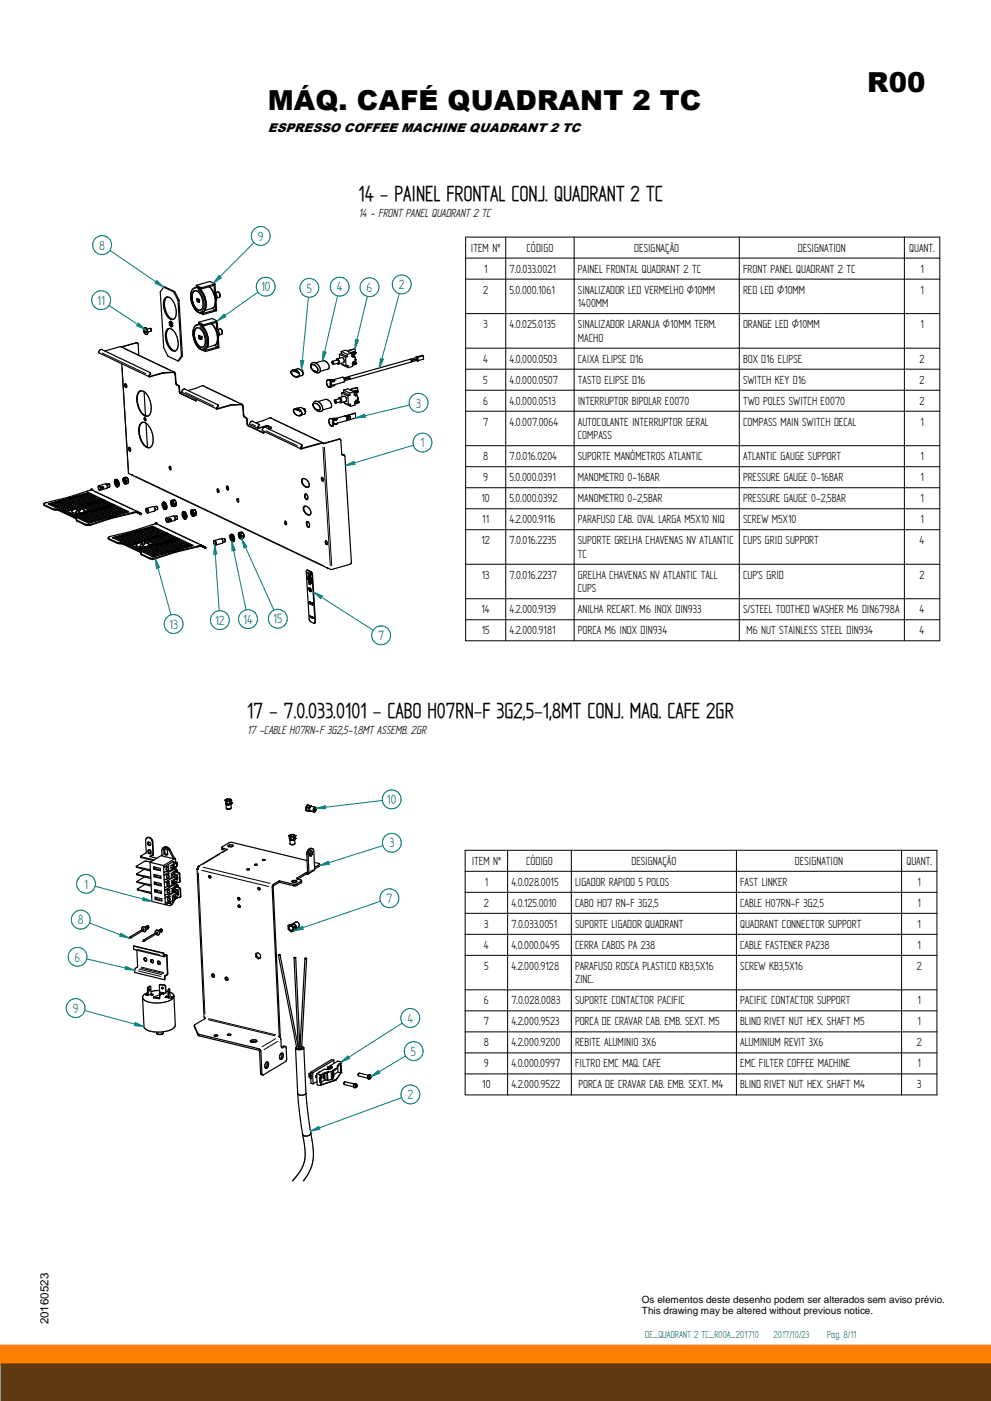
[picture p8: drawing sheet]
<svg xmlns="http://www.w3.org/2000/svg" width="420mm" height="594mm" viewBox="0 0 420 594" stroke-linecap="round" stroke-linejoin="round" font-family="sans-serif">
<defs><g id="words">
<g font-size="11.7">
<text x="367.7" y="39.2">R00</text>
<text x="113.6" y="46.6">MÁQ. CAFÉ QUADRANT 2 TC</text>
</g>
<g font-size="10.3">
<text x="152" y="85.2">14 - PAINEL FRONTAL CONJ. QUADRANT 2 TC</text>
<text x="104.8" y="304.5">17 - 7.0.033.0101 - CABO H07RN-F 3G2,5-1,8MT CONJ. MAQ. CAFE 2GR</text>
</g>
<g font-size="6.4" fill="#008080">
<text x="42" y="105.9">8</text>
<text x="109.3" y="102.1">9</text>
<text x="110.7" y="123.5">10</text>
<text x="130" y="124.1">5</text>
<text x="142.8" y="123.5">4</text>
<text x="155.4" y="123.8">6</text>
<text x="169.1" y="122.6">2</text>
<text x="41.3" y="129.3">11</text>
<text x="176.4" y="172.8">3</text>
<text x="178.3" y="189.7">1</text>
<text x="71.7" y="266.6">13</text>
<text x="91.2" y="265">12</text>
<text x="103.1" y="264.5">14</text>
<text x="115.8" y="264.4">15</text>
<text x="160.3" y="271.4">7</text>
<text x="164" y="341">10</text>
<text x="165.1" y="359.4">3</text>
<text x="35.7" y="376.8">1</text>
<text x="163.8" y="382.9">7</text>
<text x="33" y="392">8</text>
<text x="31.6" y="407.7">6</text>
<text x="30.8" y="429.5">9</text>
<text x="172.8" y="433.7">4</text>
<text x="174.2" y="447.7">5</text>
<text x="172.8" y="466.1">2</text>
</g>
<g font-size="5.6">
<text x="152" y="92">14 - FRONT PANEL QUADRANT 2 TC</text>
<text x="199.7" y="106.7">ITEM Nº</text>
<text x="223.2" y="106.7">CÓDIGO</text>
<text x="268.9" y="106.7">DESIGNAÇÃO</text>
<text x="338.2" y="106.7">DESIGNATION</text>
<text x="385.5" y="106.7">QUANT.</text>
<text x="205.2" y="115.6">1</text>
<text x="216" y="115.6">7.0.033.0021</text>
<text x="245" y="115.6">PAINEL FRONTAL QUADRANT 2 TC</text>
<text x="315" y="115.6">FRONT PANEL QUADRANT 2 TC</text>
<text x="390.2" y="115.6">1</text>
<text x="204.9" y="124.5">2</text>
<text x="216" y="124.5">5.0.000.1061</text>
<text x="245" y="124.5">SINALIZADOR LED VERMELHO Ø10MM</text>
<text x="315" y="124.5">RED LED Ø10MM</text>
<text x="390.2" y="124.5">1</text>
<text x="245" y="130.2">1400MM</text>
<text x="205" y="139.1">3</text>
<text x="216" y="139.1">4.0.025.0135</text>
<text x="245" y="139.1">SINALIZADOR LARANJA Ø10MM TERM.</text>
<text x="315" y="139.1">ORANGE LED Ø10MM</text>
<text x="390.2" y="139.1">1</text>
<text x="245" y="144.8">MACHO</text>
<text x="204.9" y="153.8">4</text>
<text x="216" y="153.8">4.0.000.0503</text>
<text x="245" y="153.8">CAIXA ELIPSE D16</text>
<text x="315" y="153.8">BOX D16 ELIPSE</text>
<text x="389.9" y="153.8">2</text>
<text x="204.9" y="162.7">5</text>
<text x="216" y="162.7">4.0.000.0507</text>
<text x="245" y="162.7">TASTO ELIPSE D16</text>
<text x="315" y="162.7">SWITCH KEY D16</text>
<text x="389.9" y="162.7">2</text>
<text x="204.9" y="171.6">6</text>
<text x="216" y="171.6">4.0.000.0513</text>
<text x="245" y="171.6">INTERRUPTOR BIPOLAR E0070</text>
<text x="315" y="171.6">TWO POLES SWITCH E0070</text>
<text x="389.9" y="171.6">2</text>
<text x="204.8" y="180.5">7</text>
<text x="216" y="180.5">4.0.007.0064</text>
<text x="245" y="180.5">AUTOCOLANTE INTERRUPTOR GERAL</text>
<text x="315" y="180.5">COMPASS MAIN SWITCH DECAL</text>
<text x="390.2" y="180.5">1</text>
<text x="245" y="186.2">COMPASS</text>
<text x="204.8" y="195.1">8</text>
<text x="216" y="195.1">7.0.016.0204</text>
<text x="245" y="195.1">SUPORTE MANÓMETROS ATLANTIC</text>
<text x="315" y="195.1">ATLANTIC GAUGE SUPPORT</text>
<text x="390.2" y="195.1">1</text>
<text x="204.9" y="204">9</text>
<text x="216" y="204">5.0.000.0391</text>
<text x="245" y="204">MANOMETRO 0-16BAR</text>
<text x="315" y="204">PRESSURE GAUGE 0-16BAR</text>
<text x="390.2" y="204">1</text>
<text x="204.2" y="212.9">10</text>
<text x="216" y="212.9">5.0.000.0392</text>
<text x="245" y="212.9">MANOMETRO 0-2,5BAR</text>
<text x="315" y="212.9">PRESSURE GAUGE 0-2,5BAR</text>
<text x="390.2" y="212.9">1</text>
<text x="204.5" y="221.8">11</text>
<text x="216" y="221.8">4.2.000.9116</text>
<text x="245" y="221.8">PARAFUSO CAB. OVAL LARGA M5X10 NIQ</text>
<text x="315" y="221.8">SCREW M5X10</text>
<text x="390.2" y="221.8">1</text>
<text x="204.1" y="230.8">12</text>
<text x="216" y="230.8">7.0.016.2235</text>
<text x="245" y="230.8">SUPORTE GRELHA CHAVENAS NV ATLANTIC</text>
<text x="315" y="230.8">CUPS GRID SUPPORT</text>
<text x="389.9" y="230.8">4</text>
<text x="245" y="236.5">TC</text>
<text x="204.3" y="245.4">13</text>
<text x="216" y="245.4">7.0.016.2237</text>
<text x="245" y="245.4">GRELHA CHAVENAS NV ATLANTIC TALL</text>
<text x="315" y="245.4">CUP'S GRID</text>
<text x="389.9" y="245.4">2</text>
<text x="245" y="251.1">CUPS</text>
<text x="204.2" y="260">14</text>
<text x="216" y="260">4.2.000.9139</text>
<text x="245" y="260">ANILHA RECART. M6 INOX DIN933</text>
<text x="315" y="260">S/STEEL TOOTHED WASHER M6 DIN6798A</text>
<text x="389.9" y="260">4</text>
<text x="204.2" y="268.9">15</text>
<text x="216" y="268.9">4.2.000.9181</text>
<text x="245" y="268.9">PORCA M6 INOX DIN934</text>
<text x="316.5" y="268.9">M6 NUT STAINLESS STEEL DIN934</text>
<text x="389.9" y="268.9">4</text>
<text x="104.8" y="311.3">17 -CABLE H07RN-F 3G2,5-1,8MT ASSEMB. 2GR</text>
<text x="200" y="366.7">ITEM Nº</text>
<text x="223" y="366.7">CÓDIGO</text>
<text x="267.7" y="366.7">DESIGNAÇÃO</text>
<text x="337.1" y="366.7">DESIGNATION</text>
<text x="384.3" y="366.7">QUANT.</text>
<text x="205.5" y="375.6">1</text>
<text x="216.8" y="375.6">4.0.028.0015</text>
<text x="243.8" y="375.6">LIGADOR RAPIDO 5 POLOS</text>
<text x="313.8" y="375.6">FAST LINKER</text>
<text x="389" y="375.6">1</text>
<text x="205.1" y="384.5">2</text>
<text x="216.8" y="384.5">4.0.125.0010</text>
<text x="243.8" y="384.5">CABO HO7 RN-F 3G2,5</text>
<text x="313.8" y="384.5">CABLE H07RN-F 3G2,5</text>
<text x="389" y="384.5">1</text>
<text x="205.3" y="393.4">3</text>
<text x="216.8" y="393.4">7.0.033.0051</text>
<text x="243.8" y="393.4">SUPORTE LIGADOR QUADRANT</text>
<text x="313.8" y="393.4">QUADRANT CONNECTOR SUPPORT</text>
<text x="389" y="393.4">1</text>
<text x="205.2" y="402.3">4</text>
<text x="216.8" y="402.3">4.0.000.0495</text>
<text x="243.8" y="402.3">CERRA CABOS PA 238</text>
<text x="313.8" y="402.3">CABLE FASTENER PA238</text>
<text x="389" y="402.3">1</text>
<text x="205.2" y="411.2">5</text>
<text x="216.8" y="411.2">4.2.000.9128</text>
<text x="243.8" y="411.2">PARAFUSO ROSCA PLASTICO KB3,5X16</text>
<text x="313.8" y="411.2">SCREW KB3,5X16</text>
<text x="388.7" y="411.2">2</text>
<text x="243.8" y="417">ZINC.</text>
<text x="205.1" y="425.9">6</text>
<text x="216.8" y="425.9">7.0.028.0083</text>
<text x="243.8" y="425.9">SUPORTE CONTACTOR PACIFIC</text>
<text x="313.8" y="425.9">PACIFIC CONTACTOR SUPPORT</text>
<text x="389" y="425.9">1</text>
<text x="205.1" y="434.8">7</text>
<text x="216.8" y="434.8">4.2.000.9523</text>
<text x="243.8" y="434.8">PORCA DE CRAVAR CAB. EMB. SEXT. M5</text>
<text x="313.8" y="434.8">BLIND RIVET NUT HEX. SHAFT M5</text>
<text x="389" y="434.8">1</text>
<text x="205.1" y="443.7">8</text>
<text x="216.8" y="443.7">4.2.000.9200</text>
<text x="243.8" y="443.7">REBITE ALUMINIO 3X6</text>
<text x="313.8" y="443.7">ALUMINIUM REVIT 3X6</text>
<text x="388.7" y="443.7">2</text>
<text x="205.1" y="452.6">9</text>
<text x="216.8" y="452.6">4.0.000.0997</text>
<text x="243.8" y="452.6">FILTRO EMC MAQ. CAFE</text>
<text x="313.8" y="452.6">EMC FILTER COFFEE MACHINE</text>
<text x="389" y="452.6">1</text>
<text x="204.5" y="461.5">10</text>
<text x="216.8" y="461.5">4.2.000.9522</text>
<text x="245.2" y="461.5">PORCA DE CRAVAR CAB. EMB. SEXT. M4</text>
<text x="313.8" y="461.5">BLIND RIVET NUT HEX. SHAFT M4</text>
<text x="388.8" y="461.5">3</text>
</g>
<text font-size="5.4" x="113.6" y="55.9">ESPRESSO COFFEE MACHINE QUADRANT 2 TC</text>
<text font-size="4.9" x="20.6" y="561.6" transform="rotate(-90 20.6 561.6)">20160523</text>
<g font-size="4.8" fill="#008080">
<text x="273.6" y="567.2">DE_QUADRANT 2 TC_R00A_201710</text>
<text x="327.9" y="567.2">2017/10/23</text>
<text x="350.6" y="567.2">Pag. 8/11</text>
</g>
<g font-size="4.2">
<text x="272.2" y="552.7">Os elementos deste desenho podem ser alterados sem aviso prévio.</text>
<text x="272.2" y="557.4">This drawing may be altered without previous notice.</text>
</g>
</g></defs>
<path d="M.4 578.4h419.7v15.7h-419.7z" fill-rule="evenodd" fill="#5f3a12"/>
<path d="M.4 578.4v15.7" fill="none" stroke="#925116" stroke-width=".42"/>
<path d="M.4 570.4h419.7v8h-419.7z" fill-rule="evenodd" fill="#ff8000"/>
<path d="M.4 570.4h419.7" fill="none" stroke="#ff8000" stroke-width=".42"/>
<path d="M.4 570.4v8" fill="none" stroke="#ff8000" stroke-width=".51"/>
<path d="M.4 578.4h419.7" fill="none" stroke="#925116" stroke-width=".42"/>
<g fill="none" stroke="#000" stroke-width=".42">
<path d="M95.4 339.3h.1M95.7 339.8v.5M95.8 339.3h.1M95.9 339.7v.1M96.1 339.8h.1M96.4 339.1l.1 .3M97.3 339.8h.1M97.4 339.1v.3M97.5 339.7v.1M97.8 339.3h.1M98 339.7v.5M98.1 339.3h.1"/>
<path d="M64.7 357.1h.1M94.5 359.9v.3M96.1 340.1l.1 .5M97.3 340.1l.1 .5M122.5 354.4h.1M122.7 354.8v.5M122.9 354.3h.1M123 354.8h.1M123.1 354.8v.1M123.2 355.7v-.5v.5M123.4 354.2v.3M123.5 354.2v.3"/>
<path d="M124.3 355.2l.1 .5M124.3 354.8v.1M124.4 354.1v.3M124.5 354.8h.1M124.8 354.3v.1M125.1 354.8v.5M125.2 354.4h.1M129.7 342.5h.1M129.7 342.3h.1M129.7 343.6h.1M129.8 343.7h.1M130.1 342.5l.5 .1"/>
<path d="M130.2 342.5l.4 .1M130.2 343.6l.4 .1M130.3 341.4h.1M130.4 343.9h.1M130.7 341.6l.4 .1M130.8 343.8l.5 .1M131.5 359.8l.3 .1M58.1 367.7h.1M58.3 370.9h.1M58.4 374.1v.1M58.6 377.3v.1M59.9 363.5l.1 .1"/>
<path d="M62.6 361.9l1.4 .3M62.7 361.7l1.4 .3M71.7 367.1l-1.4 .4M71.7 367.4l-1.6 .3M71.8 369.2l-1.5 .4M71.8 370.4l-1.3 .4M71.8 370.6l-1.5 .5M71.9 372.4l-1.5 .4M72 373.6l-1.4 .4M72 373.9l-1.5 .3M72 360.4l-.2 .1M72.1 375.6l-1.6 .4"/>
<path d="M72.1 377.1l-1.5 .4M72.1 376.8l-1.3 .4M72.2 378.8l-1.5 .4M72.4 367h.1M72.4 367.1h.1M72.5 367v.1M72.5 367.6l.1 .9M72.5 369.1h.1M72.5 367.2h.1M72.5 369v.1M72.6 370.3h.1M72.6 370.3l.1 .1"/>
<path d="M72.6 369l-.1 .1M72.6 370.9l.1 .9v-.9M72.7 372.2v.1M72.7 372.3h-.1M72.7 373.5h.1M72.8 374.1l.1 .9M72.8 375.5h.1M72.9 376.7h.1M72.9 377.3l.1 .9M72.9 376.7v.2M73 378.7l-.1 .1M73 379.9h.1"/>
<path d="M73 378.6v.1M73.1 379.9v.1M73.5 365.5l.5 .2M73.7 368.8l.5 .2M73.8 372l.6 .2M73.9 366.1l-1 .5M74 375.2l.5 .2M74 366.2l-1 .6M74 369.3l-1 .6M74 367.5h.4M74.1 368.1l-1 .6M74.1 378.5l.6 .1"/>
<path d="M74.1 369.5l-.9 .6M74.2 370.7l.3 .1M74.2 372.6l-1 .5M74.2 371.3l-.9 .6M74.3 372.7l-1 .6M74.3 373.9l.4 .1M74.3 375.8l-1 .5M74.4 374.5l-1 .6M74.4 365.8l.1 .1M74.4 376l-.9 .6M74.5 379l-1 .6M74.5 377.1l.3 .1"/>
<path d="M74.5 365.7h-.1M74.5 365.7h.1M74.5 377.7l-.9 .6M74.6 369.1h.1M74.6 379.2l-1 .6M74.6 367.8l-.1 .1M74.6 369.1v.1M74.7 369h-.1M74.7 369h.1M74.7 365.9l.3 .3M74.7 371v.1M74.8 372.2v.2"/>
<path d="M74.8 372.2h.1M74.9 370.9h-.1M74.9 369.2l.3 .3M74.9 375.5h.1M75 372.4h.1M75 375.4h-.1M75 375.4h.1M75 372.4l.2 .1M75 374.1l-.2 .2M75 378.7h.1M75 377.4v.1M75 367l-.2 .6"/>
<path d="M75.1 378.7v.1M75.1 366.5v.2M75.1 366.4h-.1M75.1 378.6h.1M75.2 377.3l-.1 .1M75.2 373h-.1M75.2 375.6l.3 .3M75.2 369.7v.1M75.2 369.7h.1M75.2 378.8h.1M75.2 378.8l.3 .1M75.5 379.4l-.1 .1"/>
<path d="M75.5 376.2h.1M75.5 376.1v.1M75.6 369.9l-.1 .1M75.9 376.3l-.1 .1M76.2 370.7l-.1 .1M76.3 373.6l-.1 .1M76.5 377.1l-.1 .1M84.1 370.3l2.8 59.7M85.5 369.1l28.4 6.8M86.1 367.7l28.3 6.9M93.1 362.2l-7.2 4.3M124.4 375.1v.3"/>
<path d="M125.9 375v.3M126 372.4v.2M127.7 373.8v.3M130.2 362.3l.3 .1M130.3 369.9l-.1 .1M131.1 360.1l.3 .1M132.8 368.8l-1.2 .7M135.3 366.8v.3M197.2 369.5h200M197.2 378.4h200M197.2 360.6h200v103.7h-200zM215.2 360.6v103.7"/>
<path d="M242.2 360.6v103.7M312.2 360.6v103.7M382.2 360.6v103.7M62.2 392.9l.3 .6M63 393v.2M67.9 394.3l.4 .6M68.7 394.4v.2M72.3 380.3l-1.5 .4M72.3 380l-1.4 .4M72.4 382.1l-1.5 .4M73.1 383.2l-.2 .1M73.1 380.1h-.1"/>
<path d="M73.1 382h.1M73.1 380.5l.1 .9M73.2 382h.1M74.6 380.4h.4M74.7 381l-1 .6M75.2 380.7l-.1 .1M75.4 380.5l-.1 .1M76.6 380l-.1 .1M122.3 392.4h.1M123.2 392.1h.1M123.5 392.1h.1M124.4 393h.1"/>
<path d="M124.6 393.3h.1M124.6 394.5h.1M197.2 387.3h200M197.2 396.2h200M58.2 402.6l9.6 2.3M58.7 411.8l9.5 2.2M59 411l9.5 2.3M59.7 410.5l9.5 2.3M59.9 410.1l9.5 2.3M69.6 405.4h.1M69.7 404.8l.4 .1M70.3 405.3l.2 .1"/>
<path d="M197.2 405.1h200M197.2 419.7h200M82.4 435v.3M83.9 438.5v.3M84.4 438.8v.3M88.3 432.4l28.3 6.8M88.5 431.9l28.3 6.9M197.2 428.6h200M197.2 437.6h200M110.6 455.1l.3 .1M116.8 440.4l-5.7 3.5M117.7 441.6l-5.7 3.5"/>
<path d="M119.5 444.2h.2M120.2 443.7h.3M135.4 456.8l.1 2.3M135.8 456.9l.1 2.1M135.8 455.8l-.1 .1M136 460h-.1M137.3 456.1h-.2M137.3 456.2h-.1M139.6 454.2l-2.9 .9M140 452.7l-.1 .1M141.1 453.8h.1M141.1 453.8v.2"/>
<path d="M141.1 454h.1M141.4 458.3l-.1 .1M141.6 453.5l-.4 .2M141.8 453.5l.1 .1M141.9 453.3l-.2 .1M142 453.4h.1M142 453.4l.1 .1M142.1 458h.1M142.2 457.9v.1M142.2 453.1l-.2 .1M142.3 457.9h.1M142.4 453h.1"/>
<path d="M142.5 453l.1 .1M142.8 457.4v.1M143.8 450.9l-1 1.3M144.5 450.6h-.1M144.5 451.6l.1 2.1M144.7 454.7v.1M150.2 459.8h.1M150.2 459.8l-.2 1M156.3 456.1h.1M156.3 456.1l-.3 1M156.3 457.5h.1M156.8 457v.1"/>
<path d="M156.8 456.6v.1M156.8 456.6h.1M156.8 457.1h.1M157 456.5l.1 .1M157.1 457h.1M157.1 456.9h.1M197.2 446.5h200M197.2 455.4h200M150.7 460.4v.1M150.7 460.4h.1M150.8 460.8h.1M151 460.1h.1"/>
<path d="M151 460.1h-.1M151.1 460.4v.1"/>
</g>
<g fill="none" stroke="#000" stroke-width=".51">
<path d="M95.4 339.3l.6 .5M95.4 339.3l.7 .5h1.2M95.6 339.5l.2 1.3M95.8 339.3h.1M95.8 339.3l.6-.4h.9l.5 .4-.5 .3h-1.1zM96 339.8l1.3 .1M97.3 339.8h-1.3M97.3 339.8h.1M97.4 339.8l-.1 .1M97.5 339.7l-.2 .1M97.5 339.8h-.1M98 339.5l.1 .9"/>
<path d="M98.1 339.3l-.6 .5M98.2 339.2l-.1 .1M98.2 339.2l-.5-.4h-1.4l-.9 .5M98.2 339.3l-.9 .6M98.2 339.3h-.1M62.5 355.2a1.91 1.91 0 0 1 2.1 1.9l.3 5.1-1.5 1 3.1 .7M62.5 355.2l-.7 .9 .2 5.5-2.4 1.5M62.5 355.2a1.85 1.85 0 0 1 2.3 1.8l.2 5.4-1.2 .9M62.5 355.2l-.2 .1M62.9 357.1a.88 .88 0 0 0 .8 1.3M69 359.6a1.8 1.8 0 0 1 2.7 1l1.9 3.5-4.9-1.2-.1-2.4zM69.2 359.5a1.83 1.83 0 0 1 2.9 .9l1.9 3.5"/>
<path d="M69.8 360l.1 1.8M69.9 359.9l-.5 .2 .1 1.9M69.9 359.9l1.1 .6 .1 1.9-.8 .1-.8-.5M94 359.3l2.5 .9-12.4 7.2M94 359.4l.1 .8 1.6 .4M94 359.3l3-1.9 1.3-.2 31.9 7.7M95.8 340.8v.1M95.8 340.9l.1 .1M95.8 341l.1 .1M95.8 341l.1 1.7 .4 .3M95.9 341.1h.1M96 341.1h.1"/>
<path d="M96 342.9l.2 .1M96.1 341.1h-.1M96.2 340.9l-.1 .2M96.2 340.9l.5 .4M96.2 343l.7 .2M96.3 343l.5 .1M97 341.2l-.1 .1M97.1 341.2h-.1M97.2 358.3v.6M97.2 358.3l-.7 .4 .5 .4M97.2 358.3h1.2M97.2 358.9h1.2"/>
<path d="M97.2 358.9l-.2 .2M97.3 340.9l-.2 .3M97.4 340.9l.2 .2M97.6 341.1h.1M97.7 341.1h-1.8M97.7 341.1h.1M97.8 341h.1M97.9 341l-.2 .1M97.9 342.8l-1.1 .3M97.9 340.9v.1M97.9 340.8v.1M97.9 340.9l.1 1.8-1.1 .5"/>
<path d="M98 340.5l-.1 .3M98 340.5l-.1 .4M98.4 358.3v.6M98.4 358.3l.5 .4-.7 .4h-1.2M98.4 358.9h.1M122.5 354.4l.6 .4M122.5 354.4h.1M122.5 354.4l.5 .5M122.7 354.6v.9M122.7 355.6l.2 .4M122.9 356l.1 1.9 1.2 .2M122.9 356l.1 .2"/>
<path d="M122.9 356.1l.1 .1M123 356.2l.8 .2M123 354.9h1.4M123.1 357.9l1.1 .3M123.1 356.1v.1M123.1 354.8l1.3 .1M123.1 354.9h-.1M123.2 355.9l-.1 .2M123.2 356l.6 .4M123.3 354.7h.1M124.3 356v.1M124.4 356l-.6 .4"/>
<path d="M124.4 354.9h.1M124.4 355.9l.3 .3M124.5 354.8h-.2M124.7 358l-.5 .1M124.8 356.2l-1 .2M124.8 356.2h-.1M124.8 358l-.6 .2M124.8 354.4l-1.5 .3M124.8 354.3l-.4-.3h-1l-.5 .3 .4 .4M124.8 354.3v.1M124.9 356l-.1 .2M125 355.9l.1 1.8-.4 .3"/>
<path d="M125 355.9l-.1 .1M125 357.8l-.2 .2M125.1 354.5v1M125.1 354.5l-.7 .4M125.1 355.6l-.1 .3M125.2 354.3l-.6-.5h-1.2l-.9 .6M125.2 354.4l-.8 .5M125.2 354.3v.1M125.2 354.4l-.1 .1M129.6 342.5l.2 1.2M129.7 342.5v1.1M129.7 342.3l-.1 .2"/>
<path d="M129.7 342.3v.1M129.7 342.4h.2M129.7 343.6l.1 .1M129.8 343.7l.8 .1M129.8 343.7h.1M129.9 342.4v1.2M129.9 342.4v.1M129.9 342.5v1M129.9 343.6l.7 .2M129.9 343.6l-.1 .1M129.9 343.5l.1 .1M130.4 341.3l.1 .2"/>
<path d="M130.4 341.3l-.7 1M130.4 341.3h.1M130.4 341.3l.7 .4-.6-.2M130.5 341.5l-.6 .9M130.5 341.5l1.6 .4M130.5 341.5h.1M130.6 343.7v.1M131.1 343h.1M131.1 343.6l-.2 .1 .7 .3M131.1 343l.1 .4M131.1 343.5v.1M131.2 343.5h-.1"/>
<path d="M131.2 343.4v.1M131.3 342.4v.1M131.4 341.8l.1 .5a1.21 1.21 0 0 0 .1 1.7M131.5 344h.1M131.6 344l1.5 .3M132.1 341.9l-1.3 .7 .3 .4M132.1 341.9l1.5 .4M132.5 359.9a1.98 1.98 0 0 0-2.4 2.4l.3 7.5-.5 .2M133.1 343.7l.1 .2M133.3 342.8a.53 .53 0 0 1 .4 .6 .53 .53 0 0 1-.5 .5M133.3 342.8l.2-.1a.62 .62 0 0 1 .4 .8 .62 .62 0 0 1-.8 .4M133.3 342.8l-.2 1.1"/>
<path d="M133.7 344.1l-.6 .2M133.7 342.3a1.19 1.19 0 0 0-.6 2M133.7 342.3l.3 .5M134 342.7a.71 .71 0 0 0-.9 .5 .71 .71 0 0 0 .5 .9M134 342.7l-.4 1.4M57.8 367.4l6 1.4M57.8 367.4l.3 .4 5.7 1.6M58 370.6l5.9 1.4M58 370.6l.3 .4 5.6 1.6M58.1 373.8l6 1.4M58.1 373.8l.3 .4 5.7 1.6M58.3 377l5.9 1.4"/>
<path d="M58.3 377v.2M58.3 377.2v.1M58.3 377.3l6 1.7M59.6 363.1l5.7 1.5M59.6 363.1l.4 .6 4.9 1.2M61.1 368.6l-3.1 2M61.3 371.8l-3.2 2M61.4 375.1l-3.1 1.9M63.1 360.3a.87 .87 0 0 0 .8 1.3M63.6 365.7l.8 16.5 5.7 1.4M63.6 365.7l5.7 1.3M63.8 365.5l-2.5-.3-3.5 2.2"/>
<path d="M65.1 367.6l2.9 .7v1l-2.8-.7zM65.3 370.8l2.8 .7 .1 .9-2.9-.6zM65.4 374l2.9 .7v1l-2.8-.7zM65.4 367.7l.1 .7M65.5 368.4l2.5 .6M65.5 368.4l-.3 .2M65.6 377.2l2.8 .7 .1 1-2.9-.7zM65.6 370.9v.7M65.6 371.6l2.6 .6M65.6 371.6l-.3 .2M65.7 374.1l.1 .7M65.8 374.8l2.5 .6"/>
<path d="M65.8 374.8l-.3 .2M65.9 377.3v.7M65.9 378l2.6 .6M65.9 378l-.3 .2M66.4 367.9l-.8 .5M66.6 371.1l-.9 .5M66.7 374.3l-.8 .5M66.9 377.5l-.8 .5M68.7 362.6l-5.1 3.1M69.3 367l.1 .9M69.4 367.9l.1 1.9M69.4 367.9l4-2.5 1.5 .5 .2 1.1-.3 .6a8.9 8.9 0 0 1-5.2 2.3l-.1-.1"/>
<path d="M69.4 367.9h.1M69.5 369.8v1.4M69.5 371.2l.1 1.8M69.6 373l.1 1.4M69.7 374.4l.1 1.8M69.8 376.2v1.5M69.8 377.7l.1 1.7M69.9 379.4l.1 1.5M69.9 379.4l.1 .1M69.9 361.8l-.4 .2M69.9 361.8l1.2 .5M72.6 367.9l.6-.4z"/>
<path d="M72.8 375.5l-3 .7M72.8 375.5h.1M73 371l.2 .1M73 371h.1M73.1 374.5l.1 .1M73.1 374.3v.1M73.1 374.1v.4M73.1 374.1h.1M73.1 374.4l.1 .1M73.2 367.6v.1M73.2 374.3v.1M73.2 367.7h.1"/>
<path d="M73.2 367.7l-.6 .3M73.2 374.4v.1M73.2 371.1l-.1 .1M73.2 374.5h.1M73.2 374l-.1 .1M73.2 374v.1M73.2 374.1h-.1M73.2 374.5v.1M73.3 377.8h.1M73.3 374l-.1 .1M73.3 373.9l-.1 .1M73.3 374h.1"/>
<path d="M73.3 373.9l.3 .1M73.3 368.2h.1M73.3 373.9h.1M73.3 377.3v.5M73.4 374l.5 .2M73.4 374l-.2 .1M73.4 377.4l-.1 .4M73.4 368.2l-.1-1.3v1.3M73.4 368.2h-.1M73.4 367v1zM73.4 377.2l-.1 .2M73.4 367l.1 .9"/>
<path d="M73.4 377.3h.1M73.5 377.3l-.1 .1M73.5 377.3l.1 .1M73.5 377.2h-.1M73.5 377.2h.1M73.5 367.9h-.1M73.5 367.9h.1M73.6 377.3h.1M73.6 374l.3 .1M73.6 377.4h.1M73.6 367.1v.6zM73.6 377.3l.1 .2"/>
<path d="M73.6 377.4l.1 .1M73.7 367.6l-.1 .1M73.7 377.1l-.1 .2M73.7 377.1l-.1 .1M73.7 370.6h.1M73.7 377.2l-.1 .2M73.7 370.5v.1M73.7 370.6l-.7 .4M73.7 370.5l-.8 .5 .3 .1M73.8 366.6l.7-.5a.76 .76 0 0 1 .6 .7 .76 .76 0 0 1-.5 .8l-.8 .4zM73.8 377l-.1 .1M73.8 377h.1"/>
<path d="M73.8 377.1l-.1 .1M73.8 374.1h.1M73.8 373.6l.1 .5M73.9 377h.1M73.9 374.2h.1M73.9 374.2h-.1M73.9 377l-.1 .1M73.9 373.5l-.1 .1M73.9 373.5v.7M73.9 377l.2 .4M73.9 376.9l.1 .1M74 370.6l.9 .2"/>
<path d="M74 363.9l.4 .1M74 377l-.3 .1M74 363.9l-.4 .2M74 377l.1 .3M74 377h.1M74 377.2l.1 .2M74 377.4h.1M74.1 373.8l1.9 .3M74.1 369.7l1.3 .3 .6 .6v3.5M74.3 377l.9 .3M74.3 372.9l1 .1M74.4 369.6l1.2 .3 .6 .6 .2 3.3-.4 .3"/>
<path d="M74.4 364l.1 1.7M74.4 364l-5.1 3M74.4 376.1l1.8 .7 .3 3.3-.2 .5M74.5 372.8l.7 .2M74.6 367.9v1M74.7 376l1.4 .4 .4 .5 .2 3.1-.4 .6M74.7 371.1a9.1 9.1 0 0 1-5 2l-.1-.1M74.7 371.1l.1 1.1M74.8 379.2l.7 .2M74.9 374.3v1M74.9 370.8l.3 .4 .1 1.8M74.9 374h.1"/>
<path d="M74.9 370.9l-.2 .2M75 377.5a9.1 9.1 0 0 1-5 2M75 377.5l.1 1.1M75.1 377.2l-.1 .1M75.1 374.1l-2.3 1.4M75.2 369.8l-.4-.5-.9 .5 .1 1.5 .8-.5M75.2 369.8l-.3-.8-1.4-.3-4 2.5M75.2 377.3l.3 .4 .1 1.7-.9-.1M75.2 373h.1M75.2 377.3l-.2 .2M75.3 372.4l-1.8-.4-3.8 2.4M75.3 372.9l-.3-.3-.9 .5v1.4l.8-.5"/>
<path d="M75.5 376.2l-.4-.4-.9 .5 .1 1.4 .7-.4M75.5 379.4h.1M75.5 376v.1M75.5 376.2l-.3-.8-1.4-.3-4 2.6M75.6 378.9l-1.6-.6-4 2.6M75.6 379.3l-.3-.3-.9 .5v1.5l.9-.6M83.6 368.6l3.1 62.9M83.7 368.4l-.1 .1M83.8 368.4h-.1M83.9 368.4h-.1M84 367.5v.8M84.1 367.4l-.1 .1"/>
<path d="M84.1 367.4h.1M84.2 367.3h.4l-.6 1.4-.4-.1 .2 .1M84.2 367.3l-.1 .1M84.2 367.3h.1M88.6 371.3a.5 .5 0 0 1 .8 .4 .5 .5 0 0 1-.7 .5zM88.9 371.3l.5 .8M104.6 368.7v.1M104.6 368.6h1.1a.56 .56 0 0 1-.5 .3 .56 .56 0 0 1-.6-.3zM108 366.6h1.1l-.8 .3zM109.4 376.4a.47 .47 0 0 1 .7 0 .47 .47 0 0 1 0 .6 .47 .47 0 0 1-.7 0zM109.7 376.3l.5 .8M111.3 364.7v.1"/>
<path d="M111.3 364.6h1.1l-.8 .3zM118.4 373.5l-2.6 1.6-.4 1.2 2.8 63.3 .8 .9 .3 3.6M118.4 373.5v.6M118.4 374.1l-2.4 1.5-.2 .4 3 62.9-.2 .9M124.2 373.3l.1 .7M124.2 373.3l-.7 .5 .6 .4M124.3 374h1.2M124.3 374l-.3 .1M125.5 373.3v.7M125.5 373.3l.5 .4-.7 .5h-1.2M125.5 373.3h-1.3M125.5 374h.1"/>
<path d="M126.3 372.8l1.5 .7M127.8 373.5l-1.9 1.3-1 .2-6.5-1.5M127.9 373.4l-.2 .9-2.5 1.3-6.8-1.5M129.9 370l-3.9 2.3-.2 .3 .5 .2M129.9 370v.6M129.9 370.6l-3.7 2.2M131.8 360.9h.1M131.8 360.9l-.6 .9 .1 1.1M131.8 360.9l.6 .2 .1 1.1M131.9 360.9v1.1M131.9 362l-.5 .9M131.9 362l.6 .2"/>
<path d="M132.5 362.2l-.6 .9-.6-.2M133.3 365.7l2.2 .8M133.4 368.4l-.3-7.5a.84 .84 0 0 0-.5-1 .84 .84 0 0 0-1 .3l-.6 .7-.4 1.1 .4 8.1-.4 .5h-.7M133.4 368.4l-.3 .7-2.4 1.5M135.5 366.5l-2.1 1.3M135.5 366.4v.8l-2.1 1.3M55.2 397.3l-.4 .5 .7-.2M55.2 397.2l.3 .4M55.2 397.2v.1M55.2 397.2l5.5-3.3 .3 .2v.3l-5.5 3.3M60.9 398.7l-.4 .5 .8-.2M60.9 398.6l.4 .3"/>
<path d="M60.9 398.6v.1M60.9 398.6l5.5-3.3 .3 .1v.4l-5.5 3.3M61.3 398.9v.1M61.9 394.1a.78 .78 0 0 1-.5 1 .78 .78 0 0 1-1-.4M61.9 394.1a.9 .9 0 0 0-1-1.1 .9 .9 0 0 0-.7 1.3M61.9 392.9l-.5 .3M61.9 392.9l.5 .1 .2 .6M61.9 392.9h.1M62.4 393.8l-.5 .3M62.5 393.7l-.1 .1M62.6 393.6l-.1 .1M62.7 392.7l-.6 .2"/>
<path d="M62.7 392.7l.3 .5M62.8 392.7l.2 .4M63 393.2v.1M63 393.2l-.5 .4M65.7 380.4l2.9 .7v1l-2.8-.7zM66 380.5l.1 .7M66.1 381.2l2.5 .6M66.1 381.2l-.3 .2M66.5 380.6l-.4 .2M67.6 395.5a.78 .78 0 0 1-.5 1 .78 .78 0 0 1-1-.4M67.6 395.5a.91 .91 0 0 0-1-1.2 .91 .91 0 0 0-.7 1.3M67.6 394.3l-.5 .3"/>
<path d="M67.6 394.3h.3M67.6 394.3h.1M67.9 394.3l.4 .4M68.1 395.2l-.5 .3M68.2 395.1l-.1 .1M68.2 395.1h.1M68.3 395l-.1 .1M68.3 394.7h.1M68.3 394.7v.3M68.3 395h.1M68.5 394.1l-.7 .2M68.5 394.1l.2 .4"/>
<path d="M68.7 394.7l-.3 .3M68.7 394.6v.1M68.7 394.5v.2M70 380.9l.1 2.7M70.1 382.7v.1M70.1 382.8h.1M70.4 383.4l1 .6 .9-.1M71.6 382.7l.7 .2M72.3 382.9l-.2 .3-.9-.2M72.3 382.3v.6M72.5 382.2l-2.4 1.4M73.1 382l-2.9 .8"/>
<path d="M73.2 382h-.1M73.9 381.6l-1.6 2.3M73.9 380.5h.1M73.9 380.5l-.2 .1M73.9 380.3v.1M73.9 380.4l.1 .5M73.9 380.5v.3M73.9 380.5h-.2M73.9 380.4l-.2 .1M73.9 380.9l-.5 .1M73.9 380.9h-.5M73.9 380.8l-.5 .2"/>
<path d="M74 380.9h-.1M74.1 380.3h.1M74.2 380.3l-.3 .1M74.2 380.3h.1M74.3 381.4l-1.1 1.8-.8 .7M74.4 380.2l1.9 .4M75.5 380.5l-2.3 1.5M101.1 383.8a.49 .49 0 0 1 .7 .4 .49 .49 0 0 1-.6 .5zM101.2 380.6l.5 .8M101.3 383.8l.5 .8M122.7 392.9a.93 .93 0 0 1 1.3 .3 .93 .93 0 0 1-.5 1.3 1.19 1.19 0 0 1-.8-1.6zM123.2 392.1h.2"/>
<path d="M123.2 392l-.9 .4M123.2 392.1l-1 .4v1.6l1.2 1 1.2-.6M123.3 392h-.1M123.3 392l.2 .1M123.4 392.1l1.1 1 .1 1.4M124 391.8l1.3-.8a1.28 1.28 0 0 1 1.4 .6 1.28 1.28 0 0 1-.2 1.5l-1.1 .7M124.2 391.7l-.8 .3M124.2 391.7l.8 .3M124.2 391.7l-.7 .5M124.6 394.5l-.1 .2M125 392l.2 .6M125 392l.6 1.1"/>
<path d="M125.2 392.6l-.7 .5M125.2 392.6l.4 .5M125.3 393.9l-.7 .4M125.6 393.1l-.3 .8M56.6 401.2l12.8 3M56.6 401.2l12.7 3.1M56.6 401.2l.3 1.4 12.6 3.1M58 402.9l.3 6.8-1.1 1.2v1.5l12.6 3.1M61.3 406.2a.82 .82 0 0 0 0 .9 .82 .82 0 0 0 .8 .4M62.5 419.1l.2 2.9 .2 .1M62.5 419.1l.2 .1M62.7 418.7h.2"/>
<path d="M62.7 418.7l-.2 .4M62.7 419.2l.2 2.9M62.9 418.7l-.2 .5M63.3 419.5l-.1 .5M63.3 419.5l.3 .2-.4 .4M63.3 419.5l-.1 .6M63.7 418.2l.4 3.1-1.2 .8M63.7 418.2l-.8 .5M63.7 418.2l-1 .5M64.2 406.9a.8 .8 0 0 0 0 .8 .8 .8 0 0 0 .7 .4M64.3 406.9a.72 .72 0 0 0-.3 .9 .72 .72 0 0 0 .9 .3M64.3 406.9a.83 .83 0 0 1 .6 1.2"/>
<path d="M67 407.6a.83 .83 0 0 0 .8 1.2M67.6 417.8l.1 2.9 2.6 .4M67.7 420l-3.7 .4M67.9 417.6l1.9 .2M67.9 417.6l-.3 .2M68 417.4l1.9 .3M68 417.4l-.1 .2M68 417.4l-.4 .4M68.7 418.7l.5 .5M69.3 404.3l.3 1.4M69.4 404.2l.2 1.2 .9-.5M69.4 404.2l-.1 .1"/>
<path d="M69.4 404.6l1.2 .3M69.6 405.7l.8-.5 .2 .2 .4 7.4-1.2 1.2v1.5M69.8 417.8l.3 .4M69.9 417.7l-.1 .1M69.9 417.7l.3 .4M70.1 418.2l.2 2.9M70.2 418.1l.1 3M70.2 418.1l-.1 .1M70.5 404.9l.6 7.8-.2 .6-.9 .7-.2 1.5M71.2 419.9h.3M71.2 419.9v.4M71.5 419.9v.5"/>
<path d="M71.9 419.3l.2 3.1-.5 .8M71.9 419.3l-.4 .6M71.9 419.3l-.7 .6M90.1 413a.68 .68 0 0 0-.2 1 .68 .68 0 0 0 1 .1M90.1 413l.6 .2 .2 .9M90.2 413v.6l.7 .5M95.5 414.5a.64 .64 0 0 1 1.1 .3 .64 .64 0 0 1-.8 .8zM95.9 414.4l.2 .8 .5 .3M108.5 405.7l1 .9M108.5 405.7l-.1-1.3 1-.4 1 .9 .1 1.3-1 .4M108.8 404.2l.1 1.2M108.9 405.4l1 .9"/>
<path d="M108.9 405.4l-.4 .3M109.9 406.3l-.4 .3M110.5 406.1l-.6 .2M118 404.9l7.8 39.6h.7M118.1 404.9h-.1M118.7 404.8l-.6 .1M118.7 404.8h.1M118.7 404.8l-.7 .1M118.7 404.8l7.7 39.3M124.7 406.1l1.8 38.5h.7M125.3 406.1h-.6M125.4 406.1l1.8 38.4"/>
<path d="M129.3 406.4h.7M129.3 406.4v.1M129.3 406.4l-2.1 38.3M129.3 406.5h.7M130 406.4v.1M130 406.5l-2.1 38.2M60.5 423l.5 12.3a3.9 3.9 0 0 0 3.9 2.2l1.4 .1M62.3 421.9h.1M62.3 421.3l-.5 .5 .5-.4v.5M62.3 421.3l.1 .5 .2-.2M62.3 421.3v.6M62.6 420.9l-1.4 .8-.7 1.3"/>
<path d="M62.6 421.6l-.2 .3M64.1 422.1h.1M64.4 421.8l-.1 .1M64.4 421.7h-.2M64.4 421.7v.1M64.5 421.8h.2M64.5 421.7l.4 .1-.7 .3M64.6 421.6l-.2 .1M64.6 421.6l-.1 .1M64.6 421.6l-.1 .2M64.7 421.8l-.6 .3M64.7 421.8v.1"/>
<path d="M65.1 422.8l2.5 .4 .1 .3M65.1 422.8v.3l2.6 .4M66.4 437.6l.2 .8M66.6 438.4l.5 .2M67.5 421.2l2 .2zM67.6 421.2l1.8 .3M67.7 421.8v1.7M67.7 421.8l-2.6 1M67.7 421.8v.3M68.1 421.1h.1M68.1 421.1l1.2 .2M68.3 421.5h.1"/>
<path d="M68.3 421.4v.1M68.3 421.5l-.5 .5M68.3 421.4l-.4 .6M68.5 421l.6 .1M68.5 421h.1M68.9 438.4l-1.8 .2M69.2 421.1h-.1M69.2 437.5l-.3 .9M70.1 422.9h.1M70.1 422.9l.1 .1M70.1 422.8v.1M70.2 422.9h.5"/>
<path d="M70.2 422.9v.1M70.2 422.8h-.1M70.2 422.8h.1M70.3 422.8h-.1M70.3 420.2l.9 .2M70.7 422.9v.1M70.7 422.9l-.5 .1M71 422.5l-.5-.1 .7 .1-.9 .3M71 422.5l-.8 .3M71 422.5h.1M71.2 420.3l.1 2.9h.3M71.2 420.3l.3 .1"/>
<path d="M71.5 420.4l.1 2.8M71.7 421.2v.1M71.8 420.6l-.1 .6M71.8 420.6h.1M71.8 420.6v.6M72 420.7a1.68 1.68 0 0 1 1.7 1.4 1.68 1.68 0 0 1-1.2 1.9 12.7 12.7 0 0 1-11.6-.2l-.4-.8M72.7 422.7l.3 .1M72.7 422.7l.4 .1-.6 .5 .5-.5M72.7 422.7h.1M73 422.8h.1M73.7 422.3l.6 12.4a3.9 3.9 0 0 1-3.6 2.5l-4.4 .4M82.4 434.7l1.8 3.8 26 6.4 .4 1 .5 9.3 .3 .6"/>
<path d="M82.4 434.8v.7l1.8 3.7 25.7 6.2 .6 9.9 .9 .5M86.7 431.5l.3 .1-.2 .4-4.4 2.7M86.7 431.5l.1 .5M86.8 432h.1M90.8 439.1l.7-.3 .8 .3-.8 .3zM96.4 438.7l.3-.1a.63 .63 0 0 1 .7-.2 .63 .63 0 0 1 .4 .5l-1 .2zM106.3 441.3l1-.4a.92 .92 0 0 1 1-.1 .92 .92 0 0 1 .5 .9l-1.1 .3a.92 .92 0 0 1-.9 .1 .92 .92 0 0 1-.5-.8zM108.7 441.7l-1.2-.2-1.1 .3M112.8 450.5a.68 .68 0 0 1 .9 0 .68 .68 0 0 1 .2 .9 1.1 1.1 0 0 1-.3 1.2 1.1 1.1 0 0 1-1.2 .2 2.13 2.13 0 0 1 .4-2.3zM113.1 450.3l.1 .2a2.09 2.09 0 0 1-.7 2.4M119.1 446.8a.68 .68 0 0 1 .9-.1 .68 .68 0 0 1 .1 .9 1.09 1.09 0 0 1-.2 1.2 1.09 1.09 0 0 1-1.2 .2 2.17 2.17 0 0 1 .4-2.2zM119.3 446.6a2 2 0 0 1-.6 2.5"/>
<path d="M121 443.7l-.7-.1-1 .5M121 443.7l-1.3 .6-.4-.2M121 443.7l.3 .4 .2 4.8-.4 1.2-9.7 5.7M125.3 444.5l.9 19.3a2.46 2.46 0 0 0 3.5-.2M125.7 444l-.3 .3a1.43 1.43 0 0 0 2.2 .8l.9-.3 .3-.4M126.4 443.8h.1M127.1 443.7h.1M127.2 444.7v.1M127.2 444.8h.6M127.9 444.7l-.1 .1M127.9 443.8l.9 .6M128.8 444.4l.9 19.2"/>
<path d="M131 455.3h.6l.1 .8-.7-.3zM131 456.3l.7 .3v.8l-.6-.6zM131.5 456l-.5 .3M131.6 454.7l.2 4.7 1 .2M131.6 454.7l.9 .2M131.6 454.9l-.6 .4M132.5 454.9l.3 4.7M134.3 455.4l.2 4.6 1.2 .2M134.3 455.4l1.4 .5M134.3 456l-.4 .5 .1 .3 .3-.3M134.4 458.6l-1.6 1M135.1 454.7v.2"/>
<path d="M135.1 454.7l.1 .1M135.5 454.6l-.4 .1M136 455.8v4.2M136.1 456.9v-.5v.9M137 455.5l.1 1.9 .4-.2M137 455.8v.8M137.2 455.4v1.3M137.2 456.9l-.1 .1M137.2 456.7v.4M137.2 456.7l-.1 .1M137.2 457.1l-.1 .1M137.2 457.1l.3 .1"/>
<path d="M137.4 455.3l.1 1.9M137.7 455.2l.1 2.7M137.8 457.9l-1.7 1M137.8 457.9l.9 .1M138.5 455l.2 3M138.8 452.5h1.2M138.8 452.5l.1 1M138.8 454.9l.2 3.1M139 458h-.3M140 451.9v.9l-1.2-.3M140 451.9l.8 .7M140.4 454.3l.2 3.4"/>
<path d="M140.6 457.7l-1.6 .3M140.8 452.6a3 3 0 0 1-3.3 .8l-3.2 2M140.8 452.6l-.1-.2-1.8 1.1M140.9 454.2l.2 3.4M141.1 454.1l.1 3.1M141.1 457.6l-.5 .1M141.2 454.1l-5.4 1.7 .2 4.2M141.2 454.1l1.2-.6 2-2.9 .3 4.2M141.2 454.1l.1 2.9M141.2 457.2l-.1 .4M141.3 457l-.1 .2M141.5 454l-.2 3"/>
<path d="M141.5 449.5l-.9-.2-9 5.4M141.5 449.5l-9 5.4M141.5 449.5l.1 1.4M142.6 457.6l-6.6 2.4M143.2 452.4l.1 2.2M143.3 454.6l-1.8 1.1M143.3 454.6l1.1 .3M144.3 450.9l.1 4M144.5 450.4l-1.3-.5-3.2 2M144.5 450.4v.2M144.5 450.5l.2 4.3M144.6 454.8l-2.5 3.3-6.5 2.2"/>
<path d="M144.6 454.8l-.2 .1M144.7 454.7v.1M144.7 454.8l-1.9 2.7M145.7 459.2l.2 .5M145.8 459.1l-.1 .1M145.9 459.7l4 1.1M146.1 458.8l4.1 .8M146.1 458.8l-.2 .9M146.1 458.8l-.3 .3M150.2 459.5a1.04 1.04 0 0 0 .1 1.7M150.7 459.5h-.5M150.7 459.5h.1"/>
<path d="M150.7 459.5l.5 .7M151.8 455.5v.1M151.8 455.6l.1 .5M152.1 455.2l4.1 .8M152.1 455.2l-.2 .6 .2 .4 3.8 1M152.1 455.1l-.3 .4M156.3 455.9a.77 .77 0 0 1 .9 .4 .77 .77 0 0 1-.3 1 .77 .77 0 0 1-1-.2zM156.6 456.9l.3 .1M156.7 456.8l.4 .1M156.9 457.1l.1 .1M156.9 457v.1M156.9 457.2h.1"/>
<path d="M157 456.6v-.3l-.4 .5v.3l.3-.1M157 456.6l.2 .1M157.1 456.9l-.1 .3M157.1 456.6h-.1M157.2 456.5v.2M157.2 456.5l-.1 .1M157.2 456.7l-.1 .2M126.2 463.7l2.1 17.4M129.7 463.6l2.1 16.8a2.09 2.09 0 0 1-3.5 .7M135.9 460l-.2 .2M150.3 461.2h.1M150.7 460.2h.2"/>
<path d="M150.7 460.6h.2M150.7 460.6l-.1 .3 .3-.3M150.8 460.4l.2 .1M150.9 460.6v.3M150.9 460.7h.2M150.9 460.2l-.1-.2-.1 .6M151 460.9l-.7 .3M151 460.1l.2 .1M151 460.1l-.1 .1M151 460.5l.1 .2M151.1 460.7l-.2 .2M151.2 460.2l-.2 .3"/>
<path d="M151.2 460.2l-.1 .5M128.3 481l.5 2.6a16.1 16.1 0 0 1-1.2 12.4l-3.6 4.8M128.3 481v.1M131.7 480.4l.6 3.1a18.6 18.6 0 0 1-3.7 17.3"/>
<circle cx="63.2" cy="357.7" r=".7"/>
<circle cx="63.3" cy="360.9" r=".7"/>
<circle cx="70.9" cy="368.4" r=".57"/>
<circle cx="71.1" cy="371.7" r=".57"/>
<circle cx="71.2" cy="374.9" r=".57"/>
<circle cx="71.4" cy="378.1" r=".56"/>
<circle cx="71.5" cy="381.4" r=".57"/>
<circle cx="101.3" cy="381" r=".52"/>
<circle cx="61.7" cy="406.9" r=".66"/>
<circle cx="67.4" cy="408.3" r=".66"/>
<circle cx="68.9" cy="419" r=".33"/>
</g>
<g fill="#000">
<circle cx="95.4" cy="339.3" r=".25"/>
<circle cx="97.8" cy="339.3" r=".25"/>
<circle cx="95.7" cy="340.5" r=".25"/>
<circle cx="96" cy="341.1" r=".25"/>
<circle cx="96.2" cy="340.9" r=".25"/>
<circle cx="97.3" cy="340.9" r=".25"/>
<circle cx="97.4" cy="340.9" r=".25"/>
<circle cx="97.8" cy="341.1" r=".25"/>
<circle cx="97.8" cy="341" r=".25"/>
<circle cx="98" cy="340.5" r=".25"/>
<circle cx="98.1" cy="340.5" r=".25"/>
<circle cx="98.1" cy="340.4" r=".25"/>
<circle cx="122.5" cy="354.4" r=".25"/>
<circle cx="122.7" cy="355.6" r=".25"/>
<circle cx="122.7" cy="355.5" r=".25"/>
<circle cx="122.9" cy="354.4" r=".25"/>
<circle cx="123" cy="356.2" r=".25"/>
<circle cx="123.1" cy="356.2" r=".25"/>
<circle cx="123.2" cy="355.9" r=".25"/>
<circle cx="123.2" cy="356" r=".25"/>
<circle cx="124.4" cy="355.9" r=".25"/>
<circle cx="125.1" cy="355.5" r=".25"/>
<circle cx="125.2" cy="354.4" r=".25"/>
<circle cx="130.4" cy="341.3" r=".25"/>
<circle cx="130.4" cy="343.9" r=".25"/>
<circle cx="130.6" cy="343.7" r=".25"/>
<circle cx="130.8" cy="342.7" r=".25"/>
<circle cx="130.8" cy="342.6" r=".25"/>
<circle cx="130.9" cy="343.8" r=".25"/>
<circle cx="130.9" cy="343.7" r=".25"/>
<circle cx="131.4" cy="341.8" r=".25"/>
<circle cx="131.5" cy="344" r=".25"/>
<circle cx="131.6" cy="344" r=".25"/>
<circle cx="68.7" cy="362.6" r=".25"/>
<circle cx="73.1" cy="374.1" r=".25"/>
<circle cx="73.2" cy="374.1" r=".25"/>
<circle cx="73.2" cy="374.2" r=".25"/>
<circle cx="73.2" cy="374" r=".25"/>
<circle cx="73.3" cy="377.6" r=".25"/>
<circle cx="73.3" cy="377.8" r=".25"/>
<circle cx="73.3" cy="374" r=".25"/>
<circle cx="73.3" cy="373.9" r=".25"/>
<circle cx="73.4" cy="377.3" r=".25"/>
<circle cx="73.5" cy="377.3" r=".25"/>
<circle cx="73.6" cy="377.2" r=".25"/>
<circle cx="73.9" cy="376.9" r=".25"/>
<circle cx="74" cy="377.2" r=".25"/>
<circle cx="74" cy="377.1" r=".25"/>
<circle cx="74" cy="377.4" r=".25"/>
<circle cx="74.6" cy="365.7" r=".25"/>
<circle cx="74.7" cy="365.7" r=".25"/>
<circle cx="74.8" cy="369" r=".25"/>
<circle cx="74.9" cy="372.2" r=".25"/>
<circle cx="75" cy="372.2" r=".25"/>
<circle cx="75.1" cy="375.4" r=".25"/>
<circle cx="75.2" cy="378.6" r=".25"/>
<circle cx="83.6" cy="368.6" r=".25"/>
<circle cx="83.6" cy="368.5" r=".25"/>
<circle cx="61.9" cy="392.9" r=".25"/>
<circle cx="62.4" cy="393.8" r=".25"/>
<circle cx="67.6" cy="394.3" r=".25"/>
<circle cx="68.1" cy="395.2" r=".25"/>
<circle cx="122.2" cy="392.5" r=".25"/>
<circle cx="124.2" cy="391.7" r=".25"/>
<circle cx="124.5" cy="394.7" r=".25"/>
<circle cx="64.6" cy="421.7" r=".25"/>
<circle cx="67.6" cy="421.2" r=".25"/>
<circle cx="68.1" cy="421.1" r=".25"/>
<circle cx="68.5" cy="421" r=".25"/>
<circle cx="70.2" cy="422.9" r=".25"/>
<circle cx="70.2" cy="423" r=".25"/>
<circle cx="70.2" cy="422.8" r=".25"/>
<circle cx="131.6" cy="455.3" r=".25"/>
<circle cx="131.7" cy="455.3" r=".25"/>
<circle cx="131.7" cy="456.1" r=".25"/>
<circle cx="131.7" cy="456.6" r=".25"/>
<circle cx="131.7" cy="457.4" r=".25"/>
<circle cx="135.8" cy="455.8" r=".25"/>
<circle cx="136" cy="460" r=".25"/>
<circle cx="137" cy="456.8" r=".25"/>
<circle cx="144.4" cy="450.6" r=".25"/>
<circle cx="144.5" cy="450.6" r=".25"/>
<circle cx="144.6" cy="454.8" r=".25"/>
<circle cx="156.7" cy="455.8" r=".25"/>
<circle cx="156.8" cy="455.8" r=".25"/>
<circle cx="150.3" cy="461.2" r=".25"/>
<circle cx="150.9" cy="461" r=".25"/>
<circle cx="151.1" cy="460.7" r=".25"/>
<circle cx="151.2" cy="460.2" r=".25"/>
</g>
<path d="M38 391.4l16.8 6.4" fill="none" stroke="#008080" stroke-width=".42"/>
<path d="M51.3 395.8l3.5 2-4-.8z" fill="#008080"/>
<g fill="none" stroke="#008080" stroke-width=".42">
<path d="M51.3 395.8l3.5 2-4-.8zM36.8 406.6l20.3 4.8"/>
<circle cx="34.2" cy="390" r="4"/>
</g>
<path d="M53.4 409.8l3.7 1.6-4-.3z" fill="#008080"/>
<g fill="none" stroke="#008080" stroke-width=".42">
<path d="M53.4 409.8l3.7 1.6-4-.3zM35.9 428.5l25.1 6.8"/>
<circle cx="32.9" cy="405.7" r="4"/>
</g>
<path d="M57.4 433.6l3.6 1.7-4-.4z" fill="#008080"/>
<g fill="none" stroke="#008080" stroke-width=".42">
<path d="M162.3 358.6l-26.8 8.5M57.4 433.6l3.6 1.7-4-.4z"/>
<circle cx="32.1" cy="427.5" r="4"/>
</g>
<path d="M135.5 367.1l3.6-1.9 .5 1.3z" fill="#008080"/>
<g fill="none" stroke="#008080" stroke-width=".42">
<path d="M135.5 367.1l3.6-1.9 .5 1.3zM172 447.8l-14.7 8.7"/>
<circle cx="166.1" cy="357.4" r="4"/>
</g>
<path d="M157.3 456.5l3.1-2.6 .6 1.2z" fill="#008080"/>
<g fill="none" stroke="#008080" stroke-width=".42">
<path d="M170.6 433.8l-26.1 16.7M157.3 456.5l3.1-2.6 .6 1.2z"/>
<circle cx="175.4" cy="445.7" r="4"/>
</g>
<path d="M144.5 450.5l3-2.7 .7 1.1z" fill="#008080"/>
<g fill="none" stroke="#008080" stroke-width=".42">
<path d="M161.3 382.2l-36.8 12.5M144.5 450.5l3-2.7 .7 1.1z"/>
<circle cx="173.9" cy="431.7" r="4"/>
</g>
<path d="M124.5 394.7l3.6-1.9 .4 1.2z" fill="#008080"/>
<g fill="none" stroke="#008080" stroke-width=".42">
<path d="M40.3 375.8l24.1 6.4M124.5 394.7l3.6-1.9 .4 1.2z"/>
<circle cx="165.1" cy="380.9" r="4"/>
</g>
<path d="M60.7 380.6l3.7 1.6-4-.3z" fill="#008080"/>
<g fill="none" stroke="#008080" stroke-width=".42">
<path d="M60.7 380.6l3.7 1.6-4-.3zM170.2 465.5l-38.6 14.2"/>
<circle cx="36.5" cy="374.8" r="4"/>
</g>
<path d="M131.6 479.7l3.5-2.1 .5 1.3z" fill="#008080"/>
<g fill="none" stroke="#008080" stroke-width=".42">
<path d="M162.1 339.4l-28.1 3.4M131.6 479.7l3.5-2.1 .5 1.3z"/>
<circle cx="174" cy="464.1" r="4"/>
</g>
<path d="M134 342.8l3.9-1.1 .1 1.3z" fill="#008080"/>
<g fill="none" stroke="#008080" stroke-width=".42">
<path d="M46.2 129.5l15.5 10.3M134 342.8l3.9-1.1 .1 1.3z"/>
<circle cx="166" cy="339" r="4"/>
</g>
<g fill="none" stroke="#000" stroke-width=".42">
<path d="M197.4 109.5h201M197.4 118.4h201M197.4 100.5h201v171.2h-201zM214.4 100.5v171.2M243.4 100.5v171.2M313.4 100.5v171.2M383.4 100.5v171.2M72.4 136.4h.1M72.5 138.5h.1M72.9 137h.1M73 138.3h.1M73 137.2h.1"/>
<path d="M73 138.1h.1M83.8 122.9a8 8 0 0 1 2 9 2.07 2.07 0 0 1-3.3-1.1 8.6 8.6 0 0 1-1.2-7.2M84.1 122.4a9.1 9.1 0 0 1 2.6 9.1M84.2 122.3a8.9 8.9 0 0 1 2.6 9.2M84.8 138.6a7.9 7.9 0 0 1 2 9 2.07 2.07 0 0 1-3.3-1.1 8.8 8.8 0 0 1-1.3-7.2M85.1 138.1a9 9 0 0 1 2.5 9.1M85.2 138a8.9 8.9 0 0 1 2.6 9.2M89.6 122.7l.2 .4a8.1 8.1 0 0 1 1.1 6.5M90.6 138.4l.2 .4a8.2 8.2 0 0 1 1.1 6.6M197.4 133h201M43.3 149.7l18.5 8.7M51.8 155.8l2.6 43.3"/>
<path d="M52.4 147.7l19.8 9.4M57.8 145.3l.1 .1M63.4 159.5v.1M63.5 158.7l.1 .1M68.9 158.2h.1M69.2 158.1l.1 .1M73.7 158l.2 .1M74.3 159h.1M74.3 158.6h-.1M124.8 159.5h.1M124.9 157.2l1.2 1.1M125.2 157.8l-.1-.1a.92 .92 0 0 0-1.6-.2 .92 .92 0 0 0 .5 1.5l.8 .5"/>
<path d="M126.2 159.7h-.1M126.3 159.6l-.1 .1M126.3 159.4v.2M126.4 159.4h-.1M127.7 156.9l-.1 .1M128.1 157.2h-.1M128.2 157.3l-.1 .1M128.4 158.1h.1M147.7 149l.1 .1M148 148.6h.1M149.2 151.1h.1M149.3 150.9h.2"/>
<path d="M149.8 151.1l.3 .1M150.2 148h.1M150.6 152.4h.1M197.4 147.6h201M197.4 156.5h201M74.6 162.3h-.1M75 163.2h.1M75.6 163.4h-.1M76 164.3h-.1M76.1 166h.1M76.6 166.9h-.1M78.6 166.4l11.9 5.7"/>
<path d="M83 169.9h.1M87.2 164.2l13.7 6.5M92.1 173.2h.1M92.2 172.4l.2 .1M97.6 171.8v.1M98 171.8h.1M102.4 171.7l.2 .1M103 172.6h.1M103 172.2h-.1M103.3 175.9h-.1M103.7 176.8h.1M104.3 177.1h-.1"/>
<path d="M104.7 178h.1M104.8 179.6h.1M106.7 179.8l1.7 .8M115.9 177.8l19.2 9.2M125.8 175.9h.1M125.9 173.5l1.2 1.2M126.2 174.2l-.1-.1a.92 .92 0 0 0-1.6-.2 .92 .92 0 0 0 .5 1.5l.8 .5M127.4 175.8l-.3 .3M128.7 173.3l-.1 .1M129.2 173.6h-.2M129.2 173.7l-.1 .1M129.4 174.5h.1"/>
<path d="M138.6 162.9h.1M139.6 179.2h.1M139.8 161.6l.5 1.8M139.9 162.5a.82 .82 0 0 1 .2 1 .82 .82 0 0 1-1 .4l-.5-1M140.8 178l.5 1.8M140.9 178.9a.82 .82 0 0 1 .2 1 .82 .82 0 0 1-1 .4l-.5-1.1M141.1 161.7v.2M141.2 163.5v.1M141.7 161.6v.1M141.8 163.3v.1M142.1 178.1v.1M142.2 179.9v.1"/>
<path d="M142.7 178v.1M142.8 179.7v.2M148.7 165.4l.1 .1M149 165h.1M150.2 167.5h.1M150.3 167.2l.2 .1M150.8 167.5l.3 .1M151.2 164.4h.1M151.6 168.7h.1M197.4 165.5h201M197.4 174.4h201M105.3 180.5h-.1"/>
<path d="M109.4 181.4v.1M109.5 180.6l.2 .1M111.7 183.6h.1M112.7 180.6v.1M112.7 182.7l13.3 6.3M113.7 180.7h.1M115 181.2v.1M127.6 190.1h.1M127.8 189.3l.1 .1M136.6 187.9l.1 .1M136.9 189.6l3.1 50.2M137.5 189.6l3.1 50.2"/>
<path d="M143.7 186.2h.1M145.4 192.9h.1M197.4 189h201M197.4 197.9h201M18.9 214.2v.1M20.6 213.6v.2M21.2 213.5v.2M21.6 213.6v.1M22.1 213.2v.2M22.3 215.8v.1M22.7 213.1v.2M23 213.1l.1 .2"/>
<path d="M23.4 216v.2M23.5 212.8v.2M23.7 216v.1M24.2 212.7v.2M24.5 212.7v.2M24.8 216.2v.2M25 212.4v.2M25.6 212.3v.1M26 212.3v.2M26.4 212l.1 .1M27.1 211.9v.1M27.1 216.7v.2"/>
<path d="M27.4 211.9v.2M27.5 216.2v.1M27.7 216.6v.2M27.9 211.6v.1M28.1 216.6v.2M28.5 211.5l.1 .1M28.9 211.5v.2M29.4 211.2v.1M29.9 216.3v.1M30 211.1v.1M30.4 211.1v.1M30.8 215.6v.1"/>
<path d="M30.8 210.7v.2M31.5 210.7v.1M31.5 218.8v.2M31.8 210.7v.1M31.9 218.4h.1M32 218v.1M32.2 218.7v.2M32.2 215.6v.1M32.2 219.7v.2M32.2 215.2l.1 .1M32.3 210.3v.2M32.4 217.5v.1"/>
<path d="M32.5 215.6v.2M32.5 218.8v.1M32.7 217.9v.1M32.9 210.2v.2M33 217.9v.1M33.3 210.3v.1M33.8 209.9v.2M34 217.8l.1 .2M34.2 215.1h.1M34.3 215.6l.1 .2M34.4 214.7v.1M34.4 209.8v.2"/>
<path d="M34.7 217.7v.2M34.7 209.9v.1M34.8 214.2v.1M35 214.6v.1M35 217.7v.2M35.2 209.5v.2M35.4 214.6v.2M35.5 217.4v.2M35.9 214.2v.2M35.9 209.4v.2M36.1 217.3l.1 .2M36.2 209.4v.2"/>
<path d="M36.2 213.8v.1M36.4 216.7v.2M36.5 217.3v.2M36.5 214.2v.1M36.7 209.1v.2M36.8 214.2l.1 .1M37.1 216.6v.2M37.3 213.8v.2M37.3 209v.2M37.4 216.7v.1M37.7 209v.2M37.7 213.4v.1"/>
<path d="M38 213.7v.2M38.3 213.8v.1M38.6 207.6l-.1 .2M38.8 213.4v.2M38.8 216.8l.1 .1M39.1 213h.1M39.2 216.3v.1M39.4 213.3v.2M39.5 216.7v.1M39.8 213.4v.1M39.8 216.7v.2M40.2 208.4l16.2 7.8"/>
<path d="M40.2 213l.1 .2M40.3 216.3v.2M40.6 212.6h.1M40.7 215.9v.1M40.9 212.9v.2M40.9 216.3v.1M41.2 213v.1M41.3 216.3v.2M41.7 212.6v.2M41.8 215.9v.2M42.1 212.1v.1M42.1 215.5v.1"/>
<path d="M42.3 212.5l.1 .2M42.4 215.9v.1M42.7 212.5v.2M42.7 215.9l.1 .1M43.2 212.2v.1M43.2 215.5v.2M43.5 211.7v.1M43.6 215.1v.1M43.8 212.1v.2M43.9 215.4v.2M44.2 212.1v.2M44.2 215.5v.1"/>
<path d="M44.2 219.8v.1M44.7 215.1v.2M45 214.7v.1M45.3 215v.2M45.7 215.1v.1M45.7 219.4v.1M46.1 214.7l.1 .2M46.5 214.2v.1M46.5 219.8v.1M46.8 214.6v.2M47.1 214.7v.1M47.2 219v.1"/>
<path d="M47.6 219.5v.2M47.6 214.3v.2M48 213.8v.1M48.2 214.2l.1 .2M48.6 214.2v.2M48.6 218.6v.1M50.1 218.2h.1M51.5 217.7v.1M53 217.3v.1M54.5 216.9v.1M56.3 217.4v.1M56.4 217.4v.1"/>
<path d="M57.4 202l79.9 37.9M58 217.2h.1M58.5 217.2v.1M58.8 217.3v.2M59.2 217.5l-.1 .2M59.4 217.6l-.1 .2M197.4 206.8h201M197.4 215.7h201M32.7 220.7v.2M36.1 222.3v.2M38.4 221.4v.1M38.5 222.4v.1"/>
<path d="M38.7 222.4v.1M39.8 221l.1 .1M41.3 220.6v.1M42.8 220.2v.1M46.2 228.5v.1M47.9 227.9v.2M48.6 227.8v.2M48.9 227.9v.1M49.4 227.5v.2M49.6 230.1v.1M50 227.4v.2M50.4 227.5v.1"/>
<path d="M50.7 230.3v.2M50.8 227.1v.2M51 230.3v.1M51.5 227v.2M51.8 227.1v.1M52.1 230.5v.2M52.3 226.7v.2M52.9 226.6v.2M53.3 226.6v.2M53.8 226.3v.1M54.4 231v.2M54.4 226.2v.2"/>
<path d="M54.7 226.2l.1 .2M54.8 230.5v.2M55 230.9l.1 .2M55.2 225.9v.1M55.4 230.9v.2M55.9 225.8v.1M56.2 225.8v.2M56.7 225.5v.1M57.2 230.6v.1M57.3 225.4v.1M57.7 225.4v.2M58.1 229.9v.1"/>
<path d="M58.1 225l.1 .2M58.8 225v.1M58.8 233.1l.1 .2M59.1 225v.1M59.2 232.7h.1M59.4 232.3v.1M59.5 233v.2M59.5 229.9v.1M59.5 234v.2M59.6 229.5v.1M59.6 224.6v.2M59.7 231.8v.1"/>
<path d="M59.8 229.9v.2M59.8 233.1v.1M60 232.2v.1M60 235v.2M60.2 224.6l.1 .1M60.3 232.2v.2M60.6 224.6v.1M61.1 224.2v.2M61.4 232.1v.2M61.6 229.4h.1M61.7 229.9v.2M61.7 224.1v.2"/>
<path d="M61.7 229v.1M62 232v.2M62.1 224.2v.1M62.1 228.5v.1M62.3 232l.1 .2M62.4 228.9v.1M62.5 223.8v.2M62.7 228.9v.2M62.8 231.7v.2M63.2 223.7v.2M63.2 228.6v.1M63.4 236.6v.2"/>
<path d="M63.5 231.6v.2M63.5 223.8v.1M63.5 228.1v.1M63.7 231l.1 .2M63.8 231.6v.2M63.8 228.5v.1M64 223.4v.2M64.2 228.5v.1M64.4 230.9v.2M64.6 223.3v.2M64.6 228.1v.2M64.7 231v.1"/>
<path d="M65 223.4v.1M65 227.7v.1M65.3 228v.2M65.6 228.1v.1M65.7 235.8h.1M65.9 236.7l-.1 .2M65.9 222l-.1 .1M66 236.7v.1M66.1 227.7v.2M66.2 231.1v.1M66.5 227.3v.1M66.5 230.6v.1"/>
<path d="M66.7 227.6v.2M66.8 231v.1M67.1 227.7v.1M67.1 231v.2M67.2 235.4h.1M67.5 222.7l16.2 7.8M67.6 227.3v.2M67.6 230.7v.1M67.9 226.9h.1M68 230.2v.1M68.2 227.2v.2M68.3 230.6v.1"/>
<path d="M68.5 227.3l.1 .1M68.6 230.6v.2M68.6 234.9v.1M69 226.9v.2M69.1 230.3v.1M69.4 226.4v.1M69.4 229.8v.1M69.7 226.8v.2M69.7 230.2v.1M70 226.8v.2M70.1 230.2v.2M70.1 234.5v.1"/>
<path d="M70.5 226.5v.2M70.5 229.8v.2M70.8 226v.1M70.9 229.4v.1M71.1 226.4v.2M71.2 229.8v.1M71.5 226.4v.2M71.5 229.8v.1M71.5 234.1l.1 .1M72 229.4v.2M72.4 229v.1M72.6 229.3v.2"/>
<path d="M73 229.4v.1M73 233.7v.1M73.5 229v.2M73.8 228.6h.1M73.9 234.1v.2M74.1 228.9v.2M74.4 229l.1 .1M74.5 233.3v.1M74.9 233.8v.2M74.9 228.6l.1 .2M75.3 228.2h.1M75.6 228.5v.2"/>
<path d="M75.9 228.6v.1M75.9 232.9v.1M77.4 232.5v.1M78.9 232v.2M80.3 231.6v.1M81.8 231.2v.1M83.6 231.7v.1M83.7 231.7l.1 .1M85.3 231.5h.1M85.9 231.5l-.1 .1M86.2 231.6l-.1 .2M86.5 231.8l-.1 .2"/>
<path d="M86.7 231.9l-.1 .2M197.4 224.6h201M197.4 239.3h201M130.5 241.8l-.1 .1M131.8 242.4h-.1M132.4 243.7h.1M197.4 253.9h201M133.7 263.5h-.1M197.4 262.8h201"/>
</g>
<g fill="none" stroke="#000" stroke-width=".51">
<path d="M61.4 139h.4M61.4 139l-.5 1.1M61.4 138.9v.1M61.7 139l.6 .7M61.8 139l.6 .7M62.3 139.7l.3 1M62.4 139.7l.2 1M63.8 139.3l.2 .2M63.9 139.3l.1 .2M63.9 139.3l-1.6 .3M64 139.5l.1 .3M64 139.5l.2 .3"/>
<path d="M64.2 139.8v.2M69.4 121.8l.4-.2 4.3 2.1M69.4 121.8l4.3 2M69.4 121.8l-1.5 2 1.5 23.6 1.8 3.6 4.3 2.1M70.1 126.3a2.25 2.25 0 0 1 3.3 1.5 7 7 0 0 1 .5 7.3 2.25 2.25 0 0 1-3.3-1.4 7 7 0 0 1-.5-7.4zM70.9 125.9a5.9 5.9 0 0 0 0 7.4 3.3 3.3 0 0 0 2.7 2.1M70.9 139.7a2.29 2.29 0 0 1 3.3 1.4 7 7 0 0 1 .5 7.4 2.25 2.25 0 0 1-3.2-1.5l-.3-.5a7 7 0 0 1-.3-6.8zM71.7 139.3a6 6 0 0 0 0 7.3 3.4 3.4 0 0 0 2.7 2.2M72.1 136.8a.63 .63 0 0 1 .7 .5 .63 .63 0 0 1-.5 .7zM72.3 136.3l-.5 .3v1l.7 .9M72.3 136.3h.1M72.3 136.3l.1 .1"/>
<path d="M72.4 136.3v.1M72.4 136.3l.6 .8M72.4 136.3h-.1M72.4 136.4l.6 .7M72.5 138.5h.1M72.9 137v.1M72.9 137.1l.1 1M73 137.1h.1M73 137.1l.1 1M73.1 138.1l-.6 .4M73.7 123.8l1.8 3.6M74.1 123.7l-.4 .1"/>
<path d="M74.1 123.7l1.8 3.6M75.5 127.4l1.4 23.6M75.9 127.3l1.4 23.6M75.9 127.3l-.4 .1M82.3 123.4a6.2 6.2 0 0 0 1.4 7.8l.3 .2M82.4 123.3a3.8 3.8 0 0 1 3.4 3.7 3.9 3.9 0 0 1-.9 4.6h-.3M82.4 123.3a5.5 5.5 0 0 0 .3 7l1.2 1.2M82.5 122.1a3.4 3.4 0 0 1 3.8 2.6 8.3 8.3 0 0 1 .6 6.9M82.6 123.3l-.3 .1M82.6 122.1a3.3 3.3 0 0 0-1.7 4l.2 1.6a7.4 7.4 0 0 0 2.8 4.7l1.7 .2M83.2 121v.5l2.2 1M83.2 121l2.2 1"/>
<path d="M83.6 139a4.6 4.6 0 0 0-.5 5.8l1.5 2.1M83.6 137.7l-.1 .1a3.3 3.3 0 0 1 3.8 2.5 6.3 6.3 0 0 1-.3 7.8l-.3 .2M83.6 126.7l-.2 .4M83.6 126.7l.1 .1M83.6 127l-.1 .1M83.6 137.8h-.2a4.8 4.8 0 0 0-1.2 6l1.5 3.2 1.8 1.3M83.7 126.8v1.1l-.3-.8M83.9 127.7l.3 .4M83.9 127v.7M83.9 131.5l.7 .1M84 131.4l.6 .2M84 127l.2 .1"/>
<path d="M84 127.2l.1 .2M84 127h-.1M84 127.7v.1M84 127.1v.1M84 127.6l.1 .4M84 127.4h.1M84 127.5v.2M84.1 127.5h.1M84.1 127.1h.1M84.1 127.1l-.1 .1M84.1 128h.1M84.1 127.5h-.1"/>
<path d="M84.1 127.9v.1M84.1 127.4h.2M84.1 127.1l.1 .1M84.1 127.4h.1M84.1 127.5l.1 .1M84.2 128.1v.1M84.2 127.6v.4M84.2 136.7v.4l2.2 1.1M84.2 136.7l2.2 1M84.2 127.4l.1 .7M84.2 127.1l.1 .3M84.2 127.1l.1 .1"/>
<path d="M84.2 128.1h.1M84.3 128.1l-.1 .1M84.3 128.1h.1M84.5 132.6l1.6 .8M84.6 122.1l-.4 .1M85.4 122v.5M85.4 122.5l5.4-1.5 .2 4.1M85.5 132.7l.6 .2M85.6 132.6l-.1 .1M85.6 137.8l-.4 .1M85.7 132.6l-.2 .1M86.1 132.9v.5"/>
<path d="M86.4 137.7v.5M86.4 138.2l5.3-1.5 .3 4.1M86.9 131.6l-1.2 1M88.6 121.6l.2 .1M88.7 121.6v.1M88.8 121.7l1.2 1.3 1 2.1M89.5 137.3l1.3 1.1 1.2 2.4M89.6 137.3v.1M89.8 130.8l-2.9 .8M90 130.7l1.4 .7M91 125.1a4.4 4.4 0 0 1-1 5.6l-.2 .1M91.1 120.4l.7 11.4-5.7 1.6"/>
<path d="M91.1 120.4l-2.1-1-5.8 1.6M91.1 120.4l-5.7 1.6M91.2 129.1l.2 2.3M91.4 124h.1M91.4 131.4l-5.3 1.5M91.5 124l.8-.2a1.53 1.53 0 0 1 .9 1.9M91.5 126v.1M91.5 124l.6 1.9M91.5 124h-.1M91.5 126.1h.1M92.1 136.1l.4 5.7M92.1 136.1l-2.2-1-5.7 1.6"/>
<path d="M92.1 136.1l-5.7 1.6M92.1 125.9l-.5 1.4M92.1 125.9l-.6 .2M92.4 139.7l.8-.2 .5 .2M92.4 139.7l.7 1.9M92.4 139.7h-.1M92.6 123.9l.6 .9v.9M93.2 125.7l-.3 .4-.9 .3M93.2 125.7v.1M93.7 139.7l.4 .6 .1 1.1M93.7 139.7l.5 1.7M44.4 148.8l6.8-1.8 22.7 10.8"/>
<path d="M51.6 154.2l2.9 46.5 1.4 .7M57.9 145.4l-6.3 1.8M58 145.3l.3 .1M58.3 145.4l.3 .5 .2 4.7M58.3 145.4l-6.9 1.7M60.9 140.1h.1M60.9 140.4l.5 1.1 .8 .3M60.9 140.2h.1M60.9 140.4v.1M60.9 140.3l.3 .1M60.9 140.5l.1 .1M61 140.3l-.1 .1"/>
<path d="M61.2 140.4l.1 .1M61.2 140.7l.1 .1M61.3 140.5l.9 .2 .1 .2-1.3-.3M61.5 140.5l.8 .4M61.7 140.6h.1M61.7 140.9h.1M61.8 140.6h.1M62.2 141.8v.1M62.4 141.8h-.2M62.6 141.1l-.1 .5M62.6 140.7l.1 .4M62.7 141.1l-.4 .7"/>
<path d="M64.1 140.3l-1.4 .5M64.2 140.1l-.1 .2M64.2 140l-.1 .3M73.6 157.9l.4 .3M73.6 157.8v.1M73.6 157.8l.6 .3M73.6 157.8a25.6 25.6 0 0 0-10.1 1.8l-.2-.2 .5-1-.2-.4M73.6 157.9a26.5 26.5 0 0 0-10.1 1.9l-.4-.4 .6-1.1-.1-.4-20.9-9.7a1.05 1.05 0 0 0-.7 1.4l21.3 10.2M74 158.2l.5 4.3 .3 .6 .9 .6 .6 3.1 6.8 3.1M74.2 158.1l.5 4.4 1.3 1.4 .5 2.9 6.6 3.1M74.2 158.1l-.2 .1M76.9 151l-1.4 2.1"/>
<path d="M77.3 150.9l-1.4 2-.4 .2M77.3 150.9l-.4 .1M84.2 143.1l.4 .3M84.3 143l-.1 .1M84.3 143.2l.3 .2M84.3 143.2l.4 .2M84.3 142.4h.1M84.3 143.2h.1M84.3 142.2l.1 .1M84.4 142.3l-.2 .2 .2-.1M84.4 142.4l.1 .3M84.4 142.3l.1 .1"/>
<path d="M84.4 143.1h.1M84.5 142.8l-.2 .2M84.5 142.7v.1M84.5 142.4l-.2 .8M84.6 147l1.3 .3M84.6 147a6.4 6.4 0 0 1-1.5-7.8 2.3 2.3 0 0 1 3 1.8 5.5 5.5 0 0 1 0 6.2l-.9 .1M84.6 142.8v.1M84.8 143.6h.1M84.8 143.8h.1M84.9 143.8l-.1-.4v.4M85.1 143.7l-.1-.3 .2 .3M85.1 143.7v.1"/>
<path d="M85.1 143.2h.1M85.1 143.8h.2M85.1 143v.1M85.1 143l.2 .1M85.1 143.1l.1 .1M85.2 143.7h.1M85.2 143.2h.1M85.2 143.2l.1 .5M85.3 143.1l.1 .3M85.3 142.7l-.2 .4M85.4 142.7l-.4-.1 .1 .6M85.4 143.8h-.1"/>
<path d="M85.4 142.7v.2M85.4 143.8h.1M85.4 143.4v.3M85.4 143.7l-.1 .1M85.4 143.7v.1M85.5 148.3l1.6 .8M86.6 148.3h-1.1M86.7 148.3h.1M86.7 148.3h-.2l.5 .3M87 148.6l.1 .5M90.8 146.5l-3 .8M90.9 146.4l1.5 .7"/>
<path d="M91 146.4l-.2 .1M92 140.8l.4 2.2-.2 1.7M92.2 144.8l.2 2.3M92.2 144.7l-.4 1.1-.8 .6M92.4 147.1l-5.4 1.5M92.5 141.8l.3 5.6-5.7 1.7M92.5 141.8h.1M93.1 141.6l-.6 1.4M93.1 141.6l-.6 .2M94.2 141.4l-.3 .4-1 .3M94.2 141.4v.1M123.5 158.1v.1"/>
<path d="M123.5 158.2l1 1.3 1.3 .4M123.9 157l-.5 .4 .1 .7M124 157h.1M124.6 156.8a2.22 2.22 0 0 1 2.2 2.7l-.2 .2M124.6 156.8l1.4-.4a2.37 2.37 0 0 1 2.4 1.7M124.6 156.8l-.6 .2M125.9 159.9h.1M126.5 159.7l-.6 .2M127.6 157l.7 .2 .1 .9M128.4 158.1l-.1 1-1.8 .6M128.4 158.1v.1M131.8 155.8a3.4 3.4 0 0 0 3.3 2.3"/>
<path d="M132 154.8a2.19 2.19 0 0 1 2.6 2.6 2.18 2.18 0 0 1-2.6-2.6zM132.7 153.8a2.94 2.94 0 0 1 2.7 4.1l-.3 .2M132.8 153.8a1.46 1.46 0 0 0-1 2M133.8 153.9l3.1-.9a2.5 2.5 0 0 1 2.4 3.4l-3.5 1M140.8 153.7l.1 .2M140.9 153.6l-.1 .1M140.9 153.9v.2M140.9 153.2a.84 .84 0 0 0 .4 1.3M140.9 153.2l.6 .7-.2 .6M140.9 153.2l2.3-.6 .4 .7-.2 .6-2.1 .6M140.9 154.1l.2 .1M141 153.5l.2 .1"/>
<path d="M141 153.5l-.1 .1M141.1 154.2l.1 .1M141.1 153.5h-.1M141.2 153.6h-.3M141.2 153.6h.1M141.3 153.6l-.5 .1M141.3 153.6v.2M141.3 153.8l-.4 .1M141.3 153.8l.1 .2M141.4 154.1l-.3 .1M141.4 154.2l-.2 .1M141.4 154l-.5 .1"/>
<path d="M141.4 154l-.2 .3M142.6 152.7l.3-.5 2.1-.6a1.39 1.39 0 0 1 .6 2.2l-2.1 .6M143 154.1l.5 .3M143 152.2a1.46 1.46 0 0 1 .5 2.2M143.9 150.2l.1 1.7M143.9 150.2l2.6 1.2M144.4 154.1l2.3 1.1M144.7 149l1.8-.5 1.2 .6M144.7 149l2.6 1.3M144.7 149v1M144.7 150l2.6 1.2M144.7 150l-.8 .2"/>
<path d="M145 154.4v.3l2.6 1.2M146.5 151.4l.2 3.8M146.7 155.2l.9-.2v.9M147.3 150.3v.9M147.3 151.2l-.8 .2M147.7 149l.1 .2M147.7 148.8v.2M147.7 148.8l-.3 .1M147.8 149.2l1.3 .6M147.8 148.9v.3M147.8 148.7l-.1 .1M147.8 159.7h-.1"/>
<path d="M147.9 159.7l.2 .1M147.9 159.7l-2.1 .6M148.1 159.8v.3M148.1 148.6l-.2 .1M148.1 159.8l.1 1.1M149.1 149.8l.1 1.4 .5 .3 .7-.2M149.1 149.8l-1.8 .5M149.2 150.7l.5 .3M149.2 151l.3 .1M149.5 149.5v.1M149.5 149.5h.5M149.6 151h.1"/>
<path d="M149.7 151h.1M149.8 154.1h.5M149.8 154v.1M149.9 151.1l.5 .2M149.9 149.1l-1.3 .4M149.9 149.1l1 .5M149.9 149.1l1 .4M149.9 149.6h-.4M150 149.5l-.1 .1M150.2 153.6l-.5 .2M150.2 153.6l1 .4M150.2 153.6l.9 .5"/>
<path d="M150.3 154h-.5M150.3 154v.1M150.4 148h.1M150.4 151.3l.2 1.7-.8 .4-.4 .6 .1 1.4-1.9 .5M150.4 148l-2.6 .7M150.4 148l.3 1.4M150.6 152.3h.1M150.6 152.4l.3 1.5M150.7 149.8l-1.3 1M150.9 149.8l-1.7 .4M150.9 149.6l-1.7 .5M150.9 149.6v.2"/>
<path d="M150.9 154.3l-1.4 .6M150.9 149.5v.1M151.1 154.1l-1.7 .5M151.1 154.3l-1.6 .4M151.2 154l-.1 .3M151.2 154.1l-.1 .2M151.2 154l-.1 .1M174 152.3l2.9-.6v.4l-2.5 .7M174.1 152.4l-26.3 7.3M174.1 152.4l.3 1.1M174.4 153.5l-26.2 7.4M176.5 151.2l.5 .3"/>
<path d="M176.5 151.2l.6 .3M176.5 151.2v.4M176.6 152.2v.2M176.6 152.9l.5 .2M176.8 152.3h.1M176.8 152.3l-2.4 .7M176.8 152.3l.1 .5-2.6 .7M177 151.5l.1 1.6M177.1 151.5h-.1M177.1 151.5v1.6M179.5 150.9l-.4-.2-2.3 .6M179.5 150.9l.1 1.4-2.4 .6"/>
<path d="M179.5 150.9l-2.4 .6M53 162.8a.86 .86 0 0 1 .7 .7 .86 .86 0 0 1-.3 .8l-.5-.7zM53.2 162.8l-.1 .8 .5 .7M58.9 166.1a2.44 2.44 0 0 1 3.6 1.4 8.6 8.6 0 0 1 .8 8.5 2.23 2.23 0 0 1-3.5-1.1 8.2 8.2 0 0 1-.9-8.8zM59.6 165.7a4.9 4.9 0 0 0-1.1 5.8 6 6 0 0 0 3.8 5l.4-.1M59.8 179.5a2.41 2.41 0 0 1 3.5 1.4 7.8 7.8 0 0 1 .6 8.7 2.68 2.68 0 0 1-3.6-1.8 8 8 0 0 1-.5-8.3zM60.5 179.1a4.9 4.9 0 0 0-1.2 5.7 5.9 5.9 0 0 0 3.8 5M61.1 166.1l.6 10.2M61.4 177.2l-.2 .7 .5 .5M61.4 177.2l.4 .6M61.4 177.2v.7l.3 .5M61.8 177.7v.5"/>
<path d="M61.8 177.8v.4M61.8 178.2l-.1 .2M61.9 179.5l.6 10.2M83.1 169.9h.1M83.2 169.3l-.1 .6M85.8 163.5h.1M85.8 163.5l-6.1 2.1M85.9 163.5l16.7 7.9M92.3 171.6l-14-6.6a1.12 1.12 0 0 0-1.1 1.4l14.8 7M92.3 171.6l.1 .2M92.4 171.6l.1 .2M102.3 171.4l.1 .2"/>
<path d="M102.3 171.4l.6 .4M102.3 171.4a25.4 25.4 0 0 0-10.1 1.9l-.2-.3 .5-1.2M102.4 171.6l.3 .2M102.4 171.6a26.7 26.7 0 0 0-10.2 1.8l-.4-.3 .6-1.3M102.7 171.8l.5 4.4 1.3 1.4 .4 2.7 6.8 3.3M102.9 171.8l.5 4.3 1.3 1.4 .4 2.8 6.7 3.3M102.9 171.8h-.2M109.6 179.8l-2.5-1.2a1.12 1.12 0 0 0-1.1 1.5l3.3 1.6M109.6 179.8l.1 .4-.6 1.1 .3 .4 3.7-1 1.9 .7M109.6 179.9l.3 .4-.5 1.2 3.7-1 1.9 .9M114.4 177.2l-2.8 1.2-3.2 .9M114.5 177.1h.1"/>
<path d="M114.5 177.1l-.1 .1M114.6 177.2l22.2 10.5M124.5 174.5v.1M124.5 174.6l1.2 1.4 .9 .3 1-.2M124.9 173.4l-.4 .4v.7M125 173.4h.1M125.6 173.2a2.21 2.21 0 0 1 2.2 2.7M125.6 173.2l-.6 .2M125.6 173.2l1.5-.4a2.4 2.4 0 0 1 2.3 1.7M127.8 175.9l-.2 .2M128.6 173.4l.7 .1 .1 1.1M129.4 174.5l-.1 1-1.7 .6"/>
<path d="M132.7 171.8a1.59 1.59 0 0 1 1.2-1.7 1.59 1.59 0 0 1 1.8 .9 2.2 2.2 0 0 1 .4 3.5l-1.9-.5-1.2-1.4M132.7 171.8v.1M132.7 171.9l.3 .7M133 171.2a2.17 2.17 0 0 1 2.6 2.5 2.17 2.17 0 0 1-2.6-2.5zM134.7 170.3l3.3-.9a2.5 2.5 0 0 1 2.3 3.4l-3.5 1M138.9 161.1h.1M138.9 161.1a2.04 2.04 0 0 0 .5 3.1M139 161.1h.6M139.4 164.2h.1M139.4 164.2l.4 .1M139.6 161.1l.6 .7M140.2 161.8l.3 1.6"/>
<path d="M140.5 163.4l-.6 .9M141 177.9l.5 1.9M141 177.9a.98 .98 0 0 0-1.4-.1 .98 .98 0 0 0-.1 1.4l1 1.4M141.1 178.1h1.4l.5-.6-.4 .7zM141.5 179.8l-.3 .7-.6 .2M141.6 161l-2 .2M141.8 170.1l.1 .2M141.9 170l-.1 .1M141.9 169.6l.5 .5-.1 .8M141.9 169.6l-.1 .9 .5 .4M141.9 169.6l2.1-.6 .5 .5-.1 .8-2.1 .6M141.9 170.3v.2"/>
<path d="M141.9 170.5l.2 .1M142 163l-.3 .4-1.2 .1M142 161.2l-1.9 .5M142 161.2l-.6 .6-1.3-.1M142 161.2l-.4 .4-1.5 .1M142 163h.1M142 163l-1.5 .5M142.1 170.6l.1 .1M142.1 163l-.6 .6h-1M142.2 169.9l-.3 .1M142.2 169.9l.1 .1M142.3 170l-.5 .1"/>
<path d="M142.3 170.2l-.4 .1M142.3 170.2l.1 .2M142.3 170v.2M142.3 170.6l-.1 .1M142.3 170.5l-.1 .2M142.4 170.5l-.3 .1M142.4 170.4l-.5 .1M142.4 170.4l-.1 .1M142.6 177.4l-1.9 .1M143 177.5l-1.9 .6M143 179.5l-1.5 .4M143 179.5l-.4 .4h-1.1"/>
<path d="M143.1 179.4l-.1 .1M143.1 179.4l-.4 .5-1.2 .1M143.6 169.1l.1-.2a.61 .61 0 0 1 .8-.2 .61 .61 0 0 1 .2 .8l.1 .8-.3 .5M143.9 168.6l2.1-.6a1.41 1.41 0 0 1 .6 2.2l-2.1 .6M144 170.5l.5 .3M144.9 166.6l.1 1.7M144.9 166.6l2.6 1.2M145.5 170.5l2.2 1.1M145.7 165.4l1.9-.5 1.2 .7M145.7 165.4l2.6 1.3M145.7 165.4v1M145.7 160.2a1.35 1.35 0 0 1 .1 1.8l-3.7 1"/>
<path d="M145.7 160.2l-.5-.2-5.2 1.4M145.7 166.4l2.6 1.2M145.7 166.4l-.8 .2M146 170.8v.2l2.6 1.3M146.4 176.4h.1M146.4 176.4l-5.5 1.4M146.5 176.4l.3 .4M146.8 176.8l.1 1.5M146.9 178.3l-3.8 1.1M147.5 167.8l.2 3.8M147.7 160.3v.2M147.7 171.6l.9-.3v1"/>
<path d="M147.8 177.1l-.2 .4M148 160.2l-2 .6M148.1 160.9l-.1-.5-2 .5M148.1 160.9l-2 .5M148.1 160.1l-.1 .1M148.2 176.4l.1 .1M148.2 160.9h-.1M148.3 166.7v.9M148.3 176.5l.1 1.4-1.4 .4M148.3 176.5l-1.5 .3M148.3 167.6l-.8 .2M148.7 165.2l.1 .4"/>
<path d="M148.8 165.2l-.4 .1M148.8 165.6l1.4 .5M150.2 166.1v1.4l.5 .4 .7-.2M150.2 166.1l-1.9 .6M150.2 167.4l.3 .1M150.2 167.2l.4 .1M150.5 165.9h.5zM150.6 167.4h.1M150.7 167.4l.7 .3M150.7 175.2l-4.3 1.2M150.7 175.2l-4.2 1.2M150.7 175.2l.1 2-3.9 1.1"/>
<path d="M150.8 170.1l-.4 .2 .1 1.5-1.9 .5M150.8 170.4h.1M150.8 170.4h.5M150.9 165.5l-1.3 .4M150.9 165.5l.9 .5M150.9 165.5l1 .5M151.2 170l-.5 .1M151.2 170l1 .4M151.2 170l.9 .5M151.3 170.4h.1M151.3 170.4l-.5 .1M151.4 167.7l.2 1.7-.8 .4v.3"/>
<path d="M151.4 164.4l.3 1.4M151.4 164.4l-2.6 .9M151.4 164.4l-2.7 .8M151.6 168.7l.3 .3v1.3M151.7 166.2l-1.3 1M151.8 166l-1.6 .6M151.8 166l-1.6 .5M151.9 170.7l-1.4 .6M152.1 170.5l-1.6 .4M152.1 170.5v.2M152.1 170.7l-1.6 .4M152.2 170.4l-.1 .3"/>
<path d="M152.2 170.4l-.1 .1M54.7 189.7a.86 .86 0 0 1 .7 .7 .86 .86 0 0 1-.4 .9l-.5-.8zM54.8 189.7a1.17 1.17 0 0 0 .5 1.5M63.5 189.8h-.4M71.8 197.9l.5 .1 .2 1.1a.74 .74 0 0 1-.8-.4 .74 .74 0 0 1 .1-.8zM72.1 197.8l-.1 .7 .5 .7M112 182.9l-.3 .7M113.8 180.8l.1 1 1.1-.4M127.9 188.6l-15.4-7.4-.8 .2-.5 .8 .2 .4 16.2 7.7M136.7 187.9h.1M136.7 187.9l-9.1 2.5-.2-.6 .5-1.2M136.8 187.9v.1"/>
<path d="M136.9 187.7l-9.3 2.5 .5-1.2-.2-.4M136.9 187.7l.1 .3M137 188h-.2M140.5 180.6l.1 .1M144.2 186.3l-7.2 1.7M144.2 186.3l-7.4 1.7M144.2 186.3l.3 .5 .4 5.6 .5 .6M145.1 192.9h.2M145.3 192.9l.6 .1M145.4 193h.5M145.9 193l.3 .5 2.7 45.2-.5 .6-7.8 2.2-1.9-.7M18.6 213.8l.3 .6 3.4 1.6 2.5 .5 7.6 3.6"/>
<path d="M18.6 213.8l3.9 2 2.3 .3 7.6 3.6v.5M19.4 213.2l-.8 .6M19.4 213.2h.1M20.5 213.7l1.1-.3 5.9 2.9-1.1 .2zM20.8 213.9l.8-.1 5.5 2.6M21.9 213.3l6.9 3.3 1.1-.2M22 213.3l1-.3 6.9 3.3M22 213.3h-.1M23 213.4l-.7 .1M23 213.4h.1M23.1 213.4l6.4 3.1M23.4 212.9l6.3 3"/>
<path d="M23.4 212.8l1.1-.2 6.3 3.1M23.4 212.8v.1M23.8 213.1l.7-.1 6 2.8M24.9 212.5h.1M24.9 212.4l1.1-.2 6.3 3-1.1 .3zM25.3 212.7l.6-.2 6 2.9M26.4 212l6.8 3.3 1-.1M26.4 212l.9-.2 7 3.3M26.4 212h.1M26.7 212.3l.7-.1 6.5 3M27 216.8l3.8 1.9 1.1-.3M27 216.7l1.1-.2 3.8 1.9"/>
<path d="M27 216.7v.1M27.3 217l.8-.1 3.5 1.6M27.5 216.3h.1M28.2 211.9l.7-.1 5.5 2.6M28.8 211.4l-1 .2 5.9 2.9 1.1-.3M28.8 211.4h.1M28.9 211.4l5.9 2.8M29.3 211.2v.1M29.3 211.2l1-.2 5.9 2.8M29.3 211.3l5.9 2.8 1.1-.3M29.7 215.9h.1M29.9 216.3h.1"/>
<path d="M30.3 211.3l-.7 .1M30.3 211.3h.1M30.4 211.3l5.5 2.7M30.4 216.8l.5 .5 1.3 .4M30.7 210.8l.1 .1M30.7 210.8l1.1-.2 5.9 2.8-1 .3M30.8 210.9l5.8 2.8M30.8 215.7l-1 .2M30.8 215.7h.1M31.1 211l.7-.1 5.6 2.7M31.4 218.9l1.1-.2 5.9 2.8-1.1 .2zM31.8 219.1l.7-.1 5.6 2.6"/>
<path d="M31.9 218.4h.1M31.9 218l.1 .1M32 218l1-.2 6.9 3.3M32 218.1l6.9 3.3 1-.3M32.2 217.2l.1 .3M32.2 217.2v.4M32.2 210.4l5.9 2.9 1-.2M32.2 217.6h.1M32.2 217.6v.1M32.2 210.4l1.1-.2 5.9 2.8M32.2 210.4h.1M32.3 218.2l.7-.1 6.5 3.1"/>
<path d="M32.3 217.5h.1M32.3 217.5l-.1 .2M32.5 215.9h.1M32.5 215.9l-1.5 .4-.6 .6M32.6 210.6l.7-.1 5.5 2.6M32.6 215.9l.4 .3M33 216.2v-.2a1.52 1.52 0 0 0-1.6-.5 1.52 1.52 0 0 0-1 1.3M33 216.2l-.8 1M33.6 210l1-.3 6 2.9-.9 .3zM34 215.6l.2-.1a1.5 1.5 0 0 1 1.7 1.1M34 215.6l.1 .3M34 215.6h.1"/>
<path d="M34 210.2l.8-.1 5.5 2.6M34 215.8v.5l-.8 1M34.1 215.9l-.9 .9a1.28 1.28 0 0 0 1.1 .9 1.28 1.28 0 0 0 1.3-.7l.3-.4M34.1 215.9l1.1 .2 .7 .5M34.3 215.1l-.1 .1M34.3 214.7v.1M34.3 218.1l.6-.1 6.1 2.8M34.3 214.7l1.1-.2 3.8 1.8M34.3 214.8l3.9 1.8 1-.3M34.7 214.9l.7-.1 3.5 1.7M34.8 214.2h.1M34.9 217.6l-1 .3 6.4 3 1-.2"/>
<path d="M34.9 217.6h.1M35 217.6l6.3 3.1M35.1 209.6l5.9 2.8 1.1-.2M35.1 209.5l1.1-.2 5.9 2.9M35.1 209.5v.1M35.4 217.5l1-.3 6.4 3M35.4 217.5h.1M35.4 217.5l6.3 3 1.1-.2M35.5 209.8l.7-.1 5.6 2.6M35.8 214.3l3.8 1.9 1.1-.3M35.8 217.7l.7-.1 6 2.8M35.8 214.3l.9-.3 4 1.9"/>
<path d="M35.8 214.3h.1M36.1 214.5l.8-.1 3.4 1.7M36.2 213.8h.1M36.3 216.8l1.1-.2 6.8 3.2-1 .3zM36.6 209.2l1.1-.3 5.8 2.8M36.6 209.2h.1M36.6 209.2l5.9 2.8 1-.2M36.6 213.7h.1M36.7 217l.7-.1 6.5 3.1M36.9 209.4l.8-.1 5.5 2.6M37.2 213.9l3.9 1.9M37.2 213.9l1.1-.2 3.9 1.8-1 .3"/>
<path d="M37.2 213.9h.1M38.2 214l-.6 .1M38.2 214h.1M38.3 214l3.5 1.7M38.7 213.5l3.8 1.9 1-.2M38.7 213.5l1.1-.2 3.8 1.9M38.7 213.5h.1M38.7 216.9h.1M38.8 216.8l1-.2 5.9 2.8-1.1 .3zM39 207.8l-1.8 .4a127.4 127.4 0 0 1-17.8 5M39 207.8l-.4-.2-.1 .2M39 207.8l19.2 9.1"/>
<path d="M39.1 213.7l.7-.1 3.5 1.7M39.1 217l.7-.1 5.6 2.7M39.1 207.5l-.4-.1-.3 .5M39.1 207.5l.2 .4M39.1 207.5l-.4 .1M39.2 213l-.1 .1M39.2 216.3h.1M40.1 213.1l3.9 1.8 1.1-.2M40.2 213l1-.2 3.9 1.9M40.2 213l-.1 .1M40.2 216.4l6 2.9 1-.3M40.2 216.4l1.1-.2 5.9 2.8"/>
<path d="M40.2 216.4h.1M40.5 213.3l.7-.1 3.5 1.6M40.6 216.6l.7-.1 5.5 2.7M40.6 212.6h.1M40.7 215.9h.1M41.1 215.8h.1M41.6 212.6l1.1-.2 3.8 1.9-1 .2zM41.7 206.3v-.1a.84 .84 0 0 1 1 .2 .84 .84 0 0 1 0 1l-.2 .5M41.7 216l5.9 2.9 1.1-.3M41.7 216l1-.2 5.9 2.8M41.7 216h.1M41.7 206.2a.89 .89 0 0 1 .8 .6 .89 .89 0 0 1-.3 1l-.5-.7z"/>
<path d="M42 212.9l.6-.2 3.6 1.7M42.1 212.2h.1M42.1 207.8l.4 .1M42.7 216.1l-.7 .1M42.7 216.1h.1M42.8 216.1l5.5 2.7M43.1 212.2l3.9 2 1-.3M43.1 215.6l5.9 2.9M43.1 215.6l1-.3 6 2.9M43.1 215.6h.1M43.2 212.2l.8-.2 4 1.8M43.2 212.2h-.1"/>
<path d="M43.3 206.4l-.3 .8M43.4 212.5l.8-.1 3.5 1.6M43.5 215.8l.7-.1 5.6 2.7M43.5 211.7l.1 .1M43.6 215.2h-.1M44.2 219.8h.1M44.6 215.2l5.9 2.8 1-.1M44.6 215.2l1.1-.3 5.9 2.9M44.6 215.2h.1M45 215.4l.7-.1 5.5 2.6M45.1 214.7h.1M45.3 205.6l-.6-.5-2.8 .9"/>
<path d="M45.3 205.6l.3 1M45.6 206.6l-.3 .5-2.8 .8M46.1 214.8l5.9 2.8 1-.2M46.1 214.7l1-.2 5.9 2.9M46.1 214.7v.1M46.2 205.1l.1 .1M46.3 205.2l.1 .2-1 .3M46.3 205.2l-1.2 .1M46.3 205.2l.2 .3M46.4 215l.7-.1 5.6 2.6M46.4 205.4l.1 .1M46.5 206.4l-1 .4"/>
<path d="M46.5 206.4l-.9 .3M46.5 205.5v.9M46.5 214.3h.1M47.2 219h.1M47.9 214.6l.7-.1 5.5 2.6M48 213.8v.1M48.5 214.1l-1 .3 5.9 2.8 1.1-.2M48.5 214.1h.1M48.6 214.1l5.9 2.9M48.6 218.6h.1M48.7 203.5l-.1 .3M48.8 203.5a1.8 1.8 0 0 1 1.1 2.8"/>
<path d="M48.8 203.5a2.35 2.35 0 0 0 .5 2.7M49 218.5h.1M49.1 203.3a2.21 2.21 0 0 1 .9 3M49.3 206.2v.1M49.3 204.1l-.1 .8 .5 .7M49.3 204.1a.85 .85 0 0 0-.3 .9 .85 .85 0 0 0 .7 .6M49.3 204.1l.1 .1M49.3 206.3l.2 .1M49.4 204.2l.4 .6-.1 .8M49.4 204.2l-.1-.1a.89 .89 0 0 0-.3 .9 .89 .89 0 0 0 .7 .7M49.5 206.4h.3M49.7 203.4v.1"/>
<path d="M49.7 203.5l.7 1.1v1.4M49.7 203.5l-.5-.2-.5 .2M49.9 206.3l-.4 .1M50 206.3l-.2 .1M50.1 218.2l-1 .3M50.1 218.2h.1M50.4 205.9l-.4 .5M51.6 217.8l-.1 .1M52.2 203.2l.4 1.7M52.2 203.2h.1M52.4 202.6l-.2 .6M52.4 202.6h.1"/>
<path d="M52.5 202.6h.1M52.5 202.6l.3 .2M52.5 203.2l.4 .2a.63 .63 0 0 1 .4 .6 .63 .63 0 0 1-.6 .6l-.3-.9zM52.6 204.9l.2 .1M52.6 202.8l.5 .4a1.43 1.43 0 0 1 0 1.9M52.8 205v.1M52.8 205l.3 .1M52.9 203.3a.56 .56 0 0 0-.3 .7 .56 .56 0 0 0 .6 .4M53 217.4h.1M53.1 205.1l.4 .1M53.1 205.1h-.2M53.2 202.8h-.7l-.3 .4"/>
<path d="M53.2 202.8l.5 1.3M53.7 202.5l-1.3 .1M53.7 202.5h.1M53.7 204.1l-.2 1.1M53.8 202.5h.1M53.8 202.5l.4 .4M53.9 202.6l-.7 .2M53.9 202.6l.2 .3M54.2 202.9l.2 .6M54.4 203.5l.1 .8-.1-.4M54.4 203.5v.4M54.4 203.9l-.7 .2"/>
<path d="M54.5 204.3l-.3 .7-.7 .2M54.5 217h.1M55.9 201.3v.1M55.9 201.4l83 39.5M57.8 217.2l1.9 1M58 217.2l-1.7 .4a126.7 126.7 0 0 0-17.7 5h-2.5l-3.6-1.7-.1-.6M58 217.2l.7 .4M58.2 216.9l-1.9 .4a123 123 0 0 0-17.8 5h-2.2l-3.9-2M58.2 216.9l1.1 .6M58.2 216.9l-.2 .3M58.7 217.6l1 .5M58.7 217.6l.4 .2"/>
<path d="M59.1 217.8h.1M59.3 217.5l.7 .4-.3 .2M59.3 217.5l-.1 .3M61.9 215.9l.1-.2a1.08 1.08 0 0 1 .9 .7 1.08 1.08 0 0 1-.2 1.1M61.9 215.9l.1 1 .4 .5M61.9 215.8v.1M62 215.8a.9 .9 0 0 1 .7 .6 .9 .9 0 0 1-.3 1M62.2 215.6l2.8-.8a1.26 1.26 0 0 1 .5 1.9l-2.8 .8M62.4 217.4l.3 .1M65.4 214.9l.9-.2 .5 1.2M66.4 214.8l.4 1.1M66.8 215.9l-1 .5"/>
<path d="M68.8 213.5v1l.7 1.4M69 213.1l-.2 .3M69 213.1a1.35 1.35 0 0 1 1.5 1.8l-.4 1.1M69 213.1a1.8 1.8 0 0 1 1.1 2.9M69 213.1l-.2 .4M69.2 213l.8 .1M69.5 213.7a.87 .87 0 0 0-.3 .9 .87 .87 0 0 0 .8 .7M69.5 215.8l.1 .1M69.5 213.7l.1 1.1M69.6 213.7a.85 .85 0 0 0-.3 .9 .85 .85 0 0 0 .6 .6M69.6 213.7l.4 .7v.9M69.6 214.8l.2 .4"/>
<path d="M69.6 215.9l.5 .1M69.8 215.2h.2M69.9 213.1h.1M70 213.1l.4 .5M70 213.1l.3 .5M70 215.1l-.1 .1M70.4 220v-.2a.9 .9 0 0 1 .8 .7 .9 .9 0 0 1-.3 .9M70.4 220v.7l.5 .7M70.4 213.6l.3 1.9M70.6 219.6l-.2 .4M70.6 219.6a1.26 1.26 0 0 1 .6 1.9M70.7 215.5l-.6 .5"/>
<path d="M70.7 215.5l-.1 .1M72.4 212.9l.1-.3a.96 .96 0 0 1 1.1 .3 .96 .96 0 0 1 .1 1.1l-.4 .7M72.4 212.9l.1 .8 .5 .9M72.4 212.8v.1M72.6 212.2l-.2 .6M72.6 212.2l.3 .1M72.8 212.9l.4 .1a.61 .61 0 0 1 .3 .7 .61 .61 0 0 1-.5 .5l-.4-.6zM72.8 214.5l.2 .2M72.9 212.3h.1M73 212.3v.1M73 212.4h.4M73 214.7h.1"/>
<path d="M73 214.6l.3 .2M73.1 212.4h.1M73.1 214.7h.1M73.1 213a.56 .56 0 0 0-.3 .6 .56 .56 0 0 0 .6 .4M73.3 214.8h.4M73.3 214.7h-.1M73.4 212.4l.6 1.3M73.9 218.9l.8-.2 .4 .4M73.9 212.1l-1.3 .1M73.9 212.1h.1M73.9 212.1l.2 .1M73.9 219l-.5-.2-2.8 .8"/>
<path d="M73.9 219a1.28 1.28 0 0 1 .1 1.7l-2.8 .8M74 213.7l-.3 1.1M74.1 212.2h.1M74.1 212.2l-.7 .2M74.1 212.2l.3 .4M74.1 212.2l.3 .3M74.4 212.6l.2 .5M74.6 213.1l.1 .9M74.6 213.1l.1 .4M74.7 213.5l-.7 .2M74.7 213.5v.5M74.7 214l-.3 .6-.7 .2"/>
<path d="M74.7 213.9v.1M74.9 218.8l.3 .4M75.1 219.1l.1 .1M75.1 219.1l-1 .2M75.2 219.2v.9M77.3 217.4h.1M77.4 217.2l-.1 .2M77.5 217.1a2.22 2.22 0 0 0 .9 3M77.5 217.1a1.72 1.72 0 0 1 .9 2.9M77.9 216.9l.5 .2M77.9 216.9l-.2 .1M77.9 217.8a.93 .93 0 0 0 .5 1.5"/>
<path d="M78 217a2.12 2.12 0 0 1 .5 3.1M78 217l-.6 .2M78 217.8l-.1 .8 .5 .6M78 217.8a.84 .84 0 0 0-.3 .9 .84 .84 0 0 0 .7 .6M78 217.8l.5 .6-.1 .9M78.4 217.1a2.57 2.57 0 0 1 .7 2.5M79.1 219.5l-.6 .6M79.1 219.6h.1M80.9 216.9l.4 1.6M80.9 216.9h.1M81.1 216.2l-.2 .7M81.1 216.2l.1 .1"/>
<path d="M81.2 216.3h.1M81.2 216.3l.2 .1M81.2 216.9l.4 .1a.62 .62 0 0 1 .4 .7 .62 .62 0 0 1-.6 .5l-.3-.8zM81.3 218.5l.2 .2M81.3 216.4l.5 .5a1.47 1.47 0 0 1 0 1.8M81.5 218.7h.1M81.5 218.7h.2M81.5 216.4h.1M81.6 217a.56 .56 0 0 0-.3 .6 .56 .56 0 0 0 .6 .4M81.6 218.8h.2M81.7 218.7l.5 .1M81.8 218.8h.1"/>
<path d="M81.9 216.4h-.7l-.3 .5M81.9 216.4l.5 1.3M82.3 216.1l-1.2 .1M82.3 216.1h.1M82.4 216.1l.2 .1M82.4 217.7l-.2 1.1M82.6 216.2l-.7 .2M82.6 216.2l.4 .6M83 216.8l.1 .7M83 216.8l.2 1.2M83.1 217.5l.1 .5M83.1 217.5l-.7 .2"/>
<path d="M83.2 218l-.3 .6-.7 .2M92.1 208.4l.5 .4M92.2 207.4l.1 1M92.2 207.4l-.1 1M92.2 207.4l.6 .6-.2 .8M92.3 208.4l.4 .4M92.3 208.4h-.2M96.3 206.2a1.15 1.15 0 0 0 .5 1.5M96.4 206.2a.77 .77 0 0 0-.4 .9 .77 .77 0 0 0 .8 .5M96.4 206.2l.5 .7-.1 .7M100.8 211.4l.4 .4-.1 1.1M100.8 211.4a.85 .85 0 0 0 .3 1.5"/>
<path d="M100.8 211.4l-.1 .8 .5 .6M128.2 203.1a2.45 2.45 0 0 1 2.5 3.4 2.47 2.47 0 0 1-2.5-3.4zM128.6 202.9a2.39 2.39 0 0 0 2 3.7M128.9 214.8a2.43 2.43 0 0 1 2.6 3.4 2.44 2.44 0 0 1-2.6-3.4zM129.3 214.6a2.43 2.43 0 0 0 1.7 3.7M129.4 209.5a1.33 1.33 0 0 1 1.1 1 1.33 1.33 0 0 1-.5 1.4l-.2-.1a1.88 1.88 0 0 1-.4-2.3zM129.6 209.4a1.71 1.71 0 0 0 .7 2.4M131 218.3h.3M136.4 202.5a.88 .88 0 0 1 .7 .6 .88 .88 0 0 1-.3 .9l-.5-.7zM136.6 202.4a1.12 1.12 0 0 0 .4 1.6M32.4 220.2v.1M38.4 221.5h.1"/>
<path d="M39.9 221.1h.1M41.3 220.7h.1M42.8 220.2v.1M45.9 228.1l.3 .6 3.4 1.7 2.6 .4 7.6 3.6M45.9 228.1l3.9 2 2.3 .3 7.4 3.5 .2 .8M47.8 228l5.9 2.8 1.1-.2M47.8 228l1.1-.2 5.9 2.8M47.8 228h.1M48.2 228.2l.7-.1 5.6 2.6M49.3 227.6l6.8 3.3 1.1-.2M49.3 227.6l1.1-.2 6.8 3.2M49.3 227.6h.1"/>
<path d="M49.6 227.8l.8-.1 6.5 3.1M50.7 227.2l1.1-.3 6.3 3.1-1 .2zM50.8 227.1l-.1 .1M51.1 227.4l.7-.1 6 2.8M52.2 226.7l6.3 3.1 1.1-.2M52.3 226.7l1-.2 6.3 3.1M52.3 226.7h-.1M52.6 227l.7-.1 5.9 2.8M53.7 226.3l.9-.2 7 3.3-1.1 .3zM54 226.6l.8-.1 6.5 3.1M54.3 231.1l3.9 1.9 1-.3M54.3 231.1h.1"/>
<path d="M54.7 231.3l.7-.1 3.5 1.7M54.8 230.6h.1M55.1 226l1.1-.3 5.9 2.8M55.1 226h.1M55.2 226l5.8 2.8 1.1-.3M55.3 230.8l-1 .3M55.3 230.8h.1M55.4 230.8l3.8 1.9M55.5 226.2l.7-.1 5.6 2.6M56.6 225.6h.1M56.6 225.5l1.1-.2 5.8 2.9M56.6 225.6l5.9 2.8 1-.2"/>
<path d="M57 225.7l.7-.1 5.5 2.7M57.2 230.6h.1M58 225.1l.1 .1M58.1 225.1l1-.2 5.9 2.8-1.1 .3zM58.4 225.3l.7-.1 5.6 2.7M58.7 233.2l6 2.9 1-.3M58.8 233.2h-.1M59.1 233.4l.7-.1 5.6 2.6M59.2 232.7h.1M59.2 232.3l.1 .1M59.3 232.3l1-.2 6.9 3.3M59.3 232.4l6.9 3.3 1-.3"/>
<path d="M59.5 231.5v.4M59.5 231.5l.1 .3M59.5 231.9h.1M59.5 231.9v.1M59.5 224.7l1.1-.2 5.9 2.9-1.1 .2zM59.6 229.6h.1M59.6 231.8h.1M59.7 231.8v.1M59.7 234.7l3.9 1.9h2.2M59.7 231.9h-.1M59.7 232.9l-.9 .3M59.7 232.9l.1 .1"/>
<path d="M59.8 233l5.9 2.8M59.9 224.9l.6-.1 5.6 2.7M60.3 232.4l-.7 .1M60.3 232.4v.1M60.3 230.5l.1-.2a1.44 1.44 0 0 0-1.7-.4 1.44 1.44 0 0 0-.9 1.4l.7 .5 1.1 .1M60.3 230.5l-.8 1M60.3 230.5a1.76 1.76 0 0 0-2.6 .7M60.3 232.5l6.5 3M61 224.3l6 2.9 .9-.3M61 224.3h.1M61.3 232.2l1-.3 6.4 3.1M61.3 232.2h.1"/>
<path d="M61.3 229.9l.2-.1a1.45 1.45 0 0 1 1.7 1.1M61.3 229.9l.1 .3M61.3 229.9h.1M61.3 232.2l6.3 3M61.3 224.5l.8-.1 5.5 2.7M61.4 230.2l-.8 .8a.93 .93 0 0 0 .6 1 .93 .93 0 0 0 1.1-.3l.9-.8M61.4 230.2l1.1 .2 .7 .5M61.4 230.1l-.1 .7-.8 .8M61.6 229.4h.1M61.6 229v.1M61.6 229.1l3.9 1.8 1-.2M61.6 232.4l.7-.1 6 2.8"/>
<path d="M61.6 229l1.1-.2 3.8 1.8M62 224l-1 .3M62 224v.1M62 229.2h.7l3.5 1.6M62 224.1l6 2.8M62.1 228.5h.1M62.4 223.9l5.9 2.8 1.1-.2M62.4 223.9h.1M62.4 223.9l1.1-.3 5.9 2.9M62.7 231.8l1-.3 6.4 3M62.7 231.8h.1M62.8 231.8l6.2 3 1.1-.2"/>
<path d="M62.8 224.1l.7-.1 5.6 2.6M63.1 228.6l3.8 1.9 1-.2M63.1 232l.7-.1 6 2.8M63.1 228.6l1.1-.2 3.8 1.9M63.1 228.6h.1M63.4 228.8l.8-.1 3.5 1.7M63.5 228.2h.1M63.6 231.1l6.9 3.3 1.1-.2M63.6 231.1h.1M63.9 223.5l1.1-.3 5.9 2.9M63.9 223.5h.1M63.9 223.5l5.9 2.8 1.1-.2"/>
<path d="M64 231.3l.7-.1 6.5 3.1M64.3 223.7l.7-.1 5.5 2.6M64.5 228.2l1.1-.2 3.9 1.8-1.1 .3zM64.6 228.2h-.1M64.6 230.8l-1 .3M64.6 230.8l.1 .1M64.7 230.9l6.8 3.2M64.9 228.4l.7-.1 3.5 1.7M65.7 235.8h.1M65.9 236.6h-.1M65.9 221.9h.1M65.9 221.9l-.1 .2"/>
<path d="M66 221.9l.3 .2M66 227.8l3.8 1.9 1.1-.2M66 227.8l1.1-.2 3.9 1.8M66 227.8h.1M66 231.2l1.1-.3 5.9 2.8M66 231.2h.1M66.1 231.2l5.9 2.8 1-.3M66.3 222.1l-1.8 .4a125.2 125.2 0 0 1-17.8 5l-.8 .6M66.3 222.1l19.2 9.1M66.4 228l.7-.1 3.5 1.7M66.4 231.4l.8-.2 5.5 2.7M66.4 221.8l-.4-.1-.3 .5"/>
<path d="M66.4 221.8l.2 .4M66.4 221.8l-.4 .1M66.5 227.3v.1M66.5 230.6v.1M67.2 235.4h.1M67.5 227.4l3.8 1.9 1.1-.3M67.5 230.7v.1M67.5 230.8l6 2.8 1-.3M67.5 230.7l1.1-.2 5.9 2.8M67.6 227.3l.9-.2 3.9 1.9M67.6 227.3l-.1 .1M67.6 235.2h.1"/>
<path d="M67.8 227.6l.8-.1 3.5 1.7M67.9 230.9l.7-.1 5.6 2.7M68 226.9h-.1M68 230.3h-.1M68.6 235l-.9 .2M68.7 235h-.1M69 230.3l5.9 2.9 1.1-.3M69 230.3l1.1-.2 5.8 2.8M69 230.3h.1M69.3 227.2l.6-.1 3.6 1.6M69.3 230.5l.8-.1 5.5 2.7M69.4 226.5h.1"/>
<path d="M69.9 226.7l-1 .3 3.9 1.9 1.1-.3M69.9 226.7h.1M70 226.7l3.9 1.9M70.1 234.5v.1M70.4 226.6l1-.3 3.9 1.9M70.4 226.6h.1M70.4 226.6l3.9 1.9 1-.3M70.4 229.9l5.9 2.9 1.1-.2M70.5 229.9l.9-.3 6 2.9M70.5 229.9h-.1M70.8 226.8l.7-.1 3.5 1.6M70.8 230.1l.7-.1 5.6 2.7"/>
<path d="M70.9 221.4l.3 .1M70.9 226.1h.1M71 229.4l-.1 .1M71.5 234.1h.1M71.9 229.5l5.9 2.8 1.1-.2M72 229.4l1-.1 5.9 2.8M72 229.4l-.1 .1M72.1 220l-.3 .9M72.1 220l.4 .1M72.1 220l-.4 .9M72.3 229.7l.7-.1 5.5 2.6M72.4 229h.1"/>
<path d="M72.5 220.1v.1M72.5 220.2v.7h-.7M73 233.7h.1M73.4 229.1l1-.2 6 2.8-1.1 .2zM73.7 229.3l.8-.1 5.5 2.6M73.9 228.6h.1M74.3 220.4l.9-.3zM74.5 233.3h.1M74.8 228.7l1.1-.3 5.9 2.9M74.8 228.7h.1M74.9 228.7l5.9 2.9 1-.3M75.2 228.9l.7-.1 5.6 2.6"/>
<path d="M75.3 228.2h.1M75.9 232.9h.1M77.4 232.5v.1M78.5 220.1h-.1M78.9 232.1h.1M80.4 231.7h-.1M81.8 231.3h.1M85.1 231.5l1.9 1M85.3 231.5l-1.7 .4a127.4 127.4 0 0 0-17.7 5h-2.5l-3.6-1.7-.1-.6M85.3 231.5l.7 .4M85.5 231.2l-1.9 .4a123.7 123.7 0 0 0-17.7 5M85.5 231.2l1.8 1-.3 .3"/>
<path d="M85.5 231.2l-.2 .3M86 231.9l1 .5M86 231.9l.4 .2M86 231.9l.5 .2M86.4 232.1h.1M86.7 231.8l-.2 .3M90.7 229.4a.9 .9 0 0 1 .8 .7 .9 .9 0 0 1-.4 1l-.5-.8zM90.8 229.2a1.25 1.25 0 0 1 .6 1.9M90.8 229.2l-.2 .4M91 231l.4 .1M94.1 228.7l-.4-.3-2.8 .8M94.1 228.7a1.28 1.28 0 0 1 .1 1.7l-2.8 .7"/>
<path d="M95.1 228.4l.4 .7M95.2 228.5l-1.1 .1M95.2 228.5l.3 .6M95.5 229.6l-1 .4M95.5 229.1v.5M97.6 227l-.1 .1M97.7 226.8l-.1 .2M97.7 226.8a1.71 1.71 0 0 1 .9 2.9M97.7 226.8a2.31 2.31 0 0 0 .6 2.7M98.1 227.7l.3 1M98.1 226.6l.8 .3M98.1 226.6h-.2"/>
<path d="M98.1 227.4a1.08 1.08 0 0 0 .3 1.5M98.2 227.5l-.1 .2M98.2 226.6a2.12 2.12 0 0 1 .6 3.1M98.2 226.6l-.5 .2M98.2 227.4l-.1 .3M98.2 229.5l.2 .2M98.3 227.4l.3 .4 .1 1M98.3 229.5l.1 .1M98.3 227.4a.9 .9 0 0 0-.5 .8 .9 .9 0 0 0 .6 .8M98.4 228.7l.3 .2M98.4 228.6l.1 .2M98.4 229.7h.2"/>
<path d="M98.6 229.7h.2M98.7 228.9h-.3M98.7 228.7v.2M98.7 228.8l-.3 .2M98.9 226.9l.5 1.3v1M98.9 227l.1 .2M99.4 229.2l-.6 .5M99.4 229.2h-.1M101.1 226.5l.5 1.6M101.1 226.5h.1M101.2 226.1l-.1 .4M101.3 226.1a1.19 1.19 0 0 1 1 1 1.19 1.19 0 0 1-.5 1.2"/>
<path d="M101.3 226.1l-.2 .4M101.3 225.8l-.1 .3M101.3 225.8l.3 .2M101.6 228.1l.1 .2M101.6 226h.2M101.7 226l.4 .1M101.7 228.3h.1M101.7 228.3h.2M101.8 226.6a.56 .56 0 0 0-.3 .7 .56 .56 0 0 0 .6 .4M101.8 228.4h.1M101.9 226.7l-.2-.2a.63 .63 0 0 0-.3 .8 .63 .63 0 0 0 .7 .4M101.9 226.7l.2 1"/>
<path d="M101.9 228.4l.5 .1M102.1 226.1l.6 1.3M102.6 225.7l-1.3 .1M102.6 225.7h.1M102.6 225.7l.2 .1M102.7 227.4l-.3 1.1M102.8 225.8l-.7 .3M102.8 225.8l.6 1.5M102.8 225.8l.6 1.4M103.4 227.2l-.7 .2M103.4 227.2v.2M103.4 227.7l-.3 .6-.7 .2"/>
<path d="M103.4 227.4v.3M103.4 227.5v.1M103.4 227.6h.1M103.4 227.3v.3M120.8 221.1a.81 .81 0 0 1 .7 .5 .81 .81 0 0 1-.1 .9M120.8 221.1v1M120.8 222.1l.6 .4M120.9 221.1l.1 .9M120.9 221.1h-.1M121 221l-.1 .1M121 222l.4 .4M121 222l-.2 .1"/>
<path d="M130.1 221.2a1.33 1.33 0 0 1 1.1 1 1.33 1.33 0 0 1-.5 1.4l-.3-.3a1.87 1.87 0 0 1-.3-2.1zM130.3 221.1a1.69 1.69 0 0 0 .7 2.4M138.2 229.4a.86 .86 0 0 0-.2 .9 .86 .86 0 0 0 .7 .5M138.2 229.4l.5 .6v.8M138.2 229.4l-.1 .8 .5 .7M130 242l.4-.1 1.3 .6 .6 1 1.2 20-.4 .8-1.5-.8-.5-.9zM130.1 241.8l1.8 .6 .6 1 1.2 20.1-.1 .6-.4 .2M130.3 244.4l.2 .2M130.4 244.4h-.1M130.4 244.4l.1 .1M130.4 245.2l.1 .2M130.5 245.3l.2 .1"/>
<path d="M130.5 245.3v.1M130.5 245.4v.1M130.5 245.5l.1 .1M130.5 244.3h.1M130.5 244.3l-.2 .1M130.5 244.3l.2 .5 .2-.3M130.6 244.5l.2 .4M130.6 244.5l-.1 .1M130.6 245.6h.1M130.6 242.8l.9 .4M130.6 242.8l.3 1.5 .4 .2M130.6 242.8l.8 .4"/>
<path d="M130.6 245.4v.2M130.6 245.3l.1 .3M130.6 245.3l.1 .1M130.7 245.2v.5M130.7 245.2l.1 .1M130.7 245.6h.1M130.7 243l.7 .3v.4l-.7-.3zM130.7 245.3l.2 .5M130.7 245.3v.4M130.7 249.4l.5 1.1M130.7 245.3l.2 .4v-.4M130.8 244.9h.1"/>
<path d="M130.8 244.9l.1-.2 .2 .4M130.8 246.2h.1M130.8 246.2l.3 1.5 .4 .2M130.8 243.4l.6 .3M130.8 243.4h-.1M130.8 245.7h-.1M130.8 249.4h.1M130.8 249.4l.1 .4M130.8 245.5v.2M130.8 245.3l.1 .2M130.8 246.2l.8 .4M130.9 246.3l.6 .4v.4l-.6-.3"/>
<path d="M130.9 246.3v.5M130.9 249.8l.1 .1M130.9 245.8h.1M130.9 245.3h.1M130.9 246.4v.4M130.9 244.5l.3 .4M130.9 244.5l.2 .5 .2-.3M130.9 245.3v.5M131 245.8h-.1M131 244.7l-.2 .2M131.1 255.5l.1 .4M131.1 246h.1"/>
<path d="M131.1 255.6v.1M131.1 255.4v.1M131.1 249.9l.4-.3 .3 .8M131.1 249.9h.2M131.1 255.7v.1M131.1 255.8h.1M131.1 249.9h.1M131.1 255.4l.2 .2M131.2 249.7l-.1 .2M131.2 250.3l.1 .1M131.2 245.4l-.1 .6M131.2 245.4h-.1"/>
<path d="M131.2 250.5l.5 .3M131.2 250.3l.3 .4M131.2 249.4l-.2 .5M131.2 249.4l.3 .1M131.3 249.4l.3 .1M131.3 250.4l.2 .3M131.3 255.6l-.1 .2M131.3 255.5v.3M131.3 245.7v.2M131.3 245.9l.1 .1M131.3 244.7l.2 .5 .2-.3M131.3 244.9l.2 .4"/>
<path d="M131.3 244.9l-.2 .2M131.3 255.5l.1 .5M131.3 255.5h.1M131.3 249.9l.2 .2M131.3 245.8l.1 .1M131.3 245.6h.1M131.4 244.5h-.1M131.4 250.3l-.3-.3 .1 .3M131.4 244.7h-.1M131.4 244.7l.2 .4M131.4 250.3h.1M131.4 245.9h.1"/>
<path d="M131.4 255.5l.1 .3M131.4 255.6l.1 .4M131.4 255.6v.4M131.4 255.5h.1M131.4 255.5l.1 .4v-.3M131.4 245.6h.1M131.4 246h.1M131.4 255.7v.2M131.4 244.3v.2M131.4 243.2h.1M131.4 243.2v.4M131.4 255.9v.1"/>
<path d="M131.4 243.6v.7M131.5 243.2l-.1 1.1M131.5 245.6v.1M131.5 245.7l.1 .3M131.5 243.3v1M131.5 243.3l.2 .2M131.5 249.5l.4 .8M131.5 250.1l-.1 .2M131.5 246h.1M131.5 256l.1 .1M131.5 255.6l.1 .5M131.5 245.8h.1"/>
<path d="M131.6 243.4l.1 .1M131.6 245.7v.1M131.6 255.6h-.1M131.6 245.7v.4M131.6 245.3h-.1M131.6 249.5l.3 1.1M131.6 245.7h.1M131.6 245.7l.4 .1M131.6 246.6l-.1 1.3M131.6 246.1h.1M131.6 246h.1M131.6 247.5v.2"/>
<path d="M131.6 247.5l-.1 .4M131.6 245.7l.1 .1M131.6 245.9h.1M131.6 245.7l.3 .1M131.6 246.6v.9M131.6 246.6h.1M131.6 245.9l.3 .1M131.7 245.9h-.1M131.7 245.9h.2M131.7 243.9l-.2 .4M131.7 247.7h-.1M131.7 243.5v.2"/>
<path d="M131.7 244.9h.1M131.7 244.9l.1 .2M131.7 246.6v.2M131.7 246.6l.1 .1M131.7 245.9v.1M131.7 243.7l-.2 .6M131.7 246h.1M131.8 246.7l.1 .1M131.8 245.8v.4M131.8 255.7v.5M131.8 245.9h-.1M131.8 255.7l-.1 .5"/>
<path d="M131.8 245.7l-.1 .1M131.8 245.1h.1M131.8 245.1l.2 .1M131.8 247.3l-.2 .4M131.8 250.4l-.3 .3M131.8 245.8v.2M131.8 246.8l-.2 .7M131.8 246.2h.1M131.8 246h.1M131.8 247.3l-.1 .4M131.9 250.3v.2M131.9 246.8l-.1 .5"/>
<path d="M131.9 250.5l-.2 .3M131.9 246h.1M131.9 250.6l-.2 .2M131.9 246.1l-.1 .1M131.9 245.2h.1M131.9 245.2l.1 .1M131.9 246.1h.1M131.9 245.8h.1M132 245.3l-.3-.2-.2 .2M132 256.1v.1M132 245.8v.3M132 256.2v-.4l.1 .5"/>
<path d="M132 245.9h-.1M132 256v.1M132 245.3h.1M132 256.3h.1M132 255.8h.1M132.1 255.9l.1 .1M132.1 255.9l.1 .4M132.1 256l.1 .1M132.1 256.2h.1M132.2 255.9l.4 .2M132.2 255.9v.5M132.2 256.4h.1"/>
<path d="M132.2 256.2v.1M132.2 256.1l.4 .2M132.2 256.2h.2M132.2 256.2l.1 .2M132.3 256.1h-.1M132.4 256.2h.2M132.4 256l-.2 .2M132.4 256.2h.1M132.4 256h.1M132.4 256v.5v-.4M132.5 256.3h.1M132.6 256.1h.1"/>
<path d="M132.6 256.2v.1M132.6 256.1v.2M138.7 240.6v.2M138.7 240.8l.2 .1M138.9 240.9h.2M131.4 261.3l.1 .2M131.4 261.3h.1M131.5 261.5h.1M131.6 261.2l-.2 .1M131.6 261.2l.2 .4M131.6 261.2l.2 .6M131.6 261.4l-.1 .1"/>
<path d="M131.8 261.8l.2-.2 .2 .4M131.8 261.8h.1M132 261.4l-.2 .2M132 261.4h.1M132 261.4l.2 .4 .2-.2M132.4 261.6l.2 .6M132.4 261.8l-.2 .2zM132.4 261.6h.1M132.4 261.6l.4 .4M132.8 262l-.2 .2M132.8 262h.2M132.8 262l.2 .1"/>
<path d="M133 262.2l-.3-.3-.1 .3M133 262.1v.1M133 262.2h.1"/>
<circle cx="147.7" cy="177.3" r=".23"/>
<circle cx="43.4" cy="206.9" r=".55"/>
</g>
<g fill="#000">
<circle cx="72.3" cy="136.3" r=".25"/>
<circle cx="72.5" cy="138.5" r=".25"/>
<circle cx="83.6" cy="126.7" r=".25"/>
<circle cx="83.7" cy="126.8" r=".25"/>
<circle cx="83.7" cy="127.9" r=".25"/>
<circle cx="84" cy="127.4" r=".25"/>
<circle cx="84.1" cy="127.1" r=".25"/>
<circle cx="84.1" cy="127" r=".25"/>
<circle cx="84.1" cy="128" r=".25"/>
<circle cx="84.2" cy="128.1" r=".25"/>
<circle cx="84.3" cy="127.4" r=".25"/>
<circle cx="60.9" cy="140.1" r=".25"/>
<circle cx="60.9" cy="140.2" r=".25"/>
<circle cx="60.9" cy="140.3" r=".25"/>
<circle cx="61.1" cy="140.4" r=".25"/>
<circle cx="84.2" cy="142.6" r=".25"/>
<circle cx="84.3" cy="143.2" r=".25"/>
<circle cx="84.6" cy="143.4" r=".25"/>
<circle cx="84.6" cy="143.5" r=".25"/>
<circle cx="84.8" cy="143.4" r=".25"/>
<circle cx="84.8" cy="143.8" r=".25"/>
<circle cx="84.9" cy="143.5" r=".25"/>
<circle cx="84.9" cy="143.8" r=".25"/>
<circle cx="85" cy="143.4" r=".25"/>
<circle cx="85" cy="142.6" r=".25"/>
<circle cx="85.1" cy="143.2" r=".25"/>
<circle cx="85.1" cy="143.4" r=".25"/>
<circle cx="85.1" cy="143.1" r=".25"/>
<circle cx="85.2" cy="143.1" r=".25"/>
<circle cx="85.2" cy="143" r=".25"/>
<circle cx="85.2" cy="143.7" r=".25"/>
<circle cx="85.3" cy="142.7" r=".25"/>
<circle cx="85.4" cy="142.9" r=".25"/>
<circle cx="92.5" cy="141.8" r=".25"/>
<circle cx="123.5" cy="158.2" r=".25"/>
<circle cx="124" cy="157" r=".25"/>
<circle cx="124.1" cy="157" r=".25"/>
<circle cx="125.9" cy="159.9" r=".25"/>
<circle cx="127.8" cy="156.9" r=".25"/>
<circle cx="133.2" cy="154.8" r=".25"/>
<circle cx="133.4" cy="157.4" r=".25"/>
<circle cx="149.6" cy="150.9" r=".25"/>
<circle cx="149.6" cy="151" r=".25"/>
<circle cx="149.7" cy="151" r=".25"/>
<circle cx="149.8" cy="151" r=".25"/>
<circle cx="149.8" cy="151.1" r=".25"/>
<circle cx="149.9" cy="151.1" r=".25"/>
<circle cx="150.6" cy="152.4" r=".25"/>
<circle cx="176.6" cy="152.9" r=".25"/>
<circle cx="85.9" cy="163.5" r=".25"/>
<circle cx="114.6" cy="177.2" r=".25"/>
<circle cx="125" cy="173.4" r=".25"/>
<circle cx="125.1" cy="173.4" r=".25"/>
<circle cx="126.9" cy="176.3" r=".25"/>
<circle cx="128.8" cy="173.3" r=".25"/>
<circle cx="134.2" cy="171.2" r=".25"/>
<circle cx="134.4" cy="173.8" r=".25"/>
<circle cx="139.8" cy="164.3" r=".25"/>
<circle cx="139.9" cy="164.3" r=".25"/>
<circle cx="146.4" cy="176.4" r=".25"/>
<circle cx="146.5" cy="176.4" r=".25"/>
<circle cx="150.6" cy="167.4" r=".25"/>
<circle cx="150.6" cy="167.3" r=".25"/>
<circle cx="150.7" cy="167.4" r=".25"/>
<circle cx="150.8" cy="167.4" r=".25"/>
<circle cx="150.9" cy="167.4" r=".25"/>
<circle cx="150.9" cy="167.5" r=".25"/>
<circle cx="151.6" cy="168.7" r=".25"/>
<circle cx="140.9" cy="180.7" r=".25"/>
<circle cx="140.9" cy="180.6" r=".25"/>
<circle cx="33.9" cy="217.6" r=".25"/>
<circle cx="52.8" cy="205.1" r=".25"/>
<circle cx="55.9" cy="201.4" r=".25"/>
<circle cx="59.2" cy="217.8" r=".25"/>
<circle cx="59.3" cy="217.5" r=".25"/>
<circle cx="73.1" cy="214.7" r=".25"/>
<circle cx="74" cy="212.1" r=".25"/>
<circle cx="81.6" cy="218.7" r=".25"/>
<circle cx="82.5" cy="216.1" r=".25"/>
<circle cx="61.2" cy="231.9" r=".25"/>
<circle cx="86.5" cy="232.1" r=".25"/>
<circle cx="86.6" cy="231.8" r=".25"/>
<circle cx="101.8" cy="228.3" r=".25"/>
<circle cx="130.4" cy="245.2" r=".25"/>
<circle cx="130.5" cy="245.2" r=".25"/>
<circle cx="130.5" cy="245.3" r=".25"/>
<circle cx="130.5" cy="245.1" r=".25"/>
<circle cx="130.5" cy="245.6" r=".25"/>
<circle cx="130.6" cy="245.2" r=".25"/>
<circle cx="130.6" cy="245.6" r=".25"/>
<circle cx="130.6" cy="245.3" r=".25"/>
<circle cx="130.6" cy="245.7" r=".25"/>
<circle cx="130.6" cy="245.4" r=".25"/>
<circle cx="130.7" cy="245.6" r=".25"/>
<circle cx="130.7" cy="245.7" r=".25"/>
<circle cx="130.9" cy="245.3" r=".25"/>
<circle cx="131.1" cy="255.5" r=".25"/>
<circle cx="131.1" cy="246" r=".25"/>
<circle cx="131.1" cy="255.4" r=".25"/>
<circle cx="131.1" cy="245.4" r=".25"/>
<circle cx="131.1" cy="255.8" r=".25"/>
<circle cx="131.2" cy="255.4" r=".25"/>
<circle cx="131.2" cy="255.5" r=".25"/>
<circle cx="131.2" cy="245.4" r=".25"/>
<circle cx="131.2" cy="255.8" r=".25"/>
<circle cx="131.2" cy="255.9" r=".25"/>
<circle cx="131.3" cy="255.9" r=".25"/>
<circle cx="131.3" cy="255.8" r=".25"/>
<circle cx="131.3" cy="245.7" r=".25"/>
<circle cx="131.3" cy="245.6" r=".25"/>
<circle cx="131.4" cy="245.7" r=".25"/>
<circle cx="131.4" cy="245.6" r=".25"/>
<circle cx="131.4" cy="246" r=".25"/>
<circle cx="131.4" cy="246.1" r=".25"/>
<circle cx="131.5" cy="245.6" r=".25"/>
<circle cx="131.5" cy="246.1" r=".25"/>
<circle cx="131.5" cy="245.7" r=".25"/>
<circle cx="131.5" cy="255.6" r=".25"/>
<circle cx="131.5" cy="245.8" r=".25"/>
<circle cx="131.5" cy="243.2" r=".25"/>
<circle cx="131.5" cy="246" r=".25"/>
<circle cx="131.5" cy="255.5" r=".25"/>
<circle cx="131.6" cy="246" r=".25"/>
<circle cx="131.6" cy="256.1" r=".25"/>
<circle cx="131.6" cy="243.4" r=".25"/>
<circle cx="131.6" cy="243.5" r=".25"/>
<circle cx="131.7" cy="246.8" r=".25"/>
<circle cx="131.7" cy="245.8" r=".25"/>
<circle cx="131.8" cy="255.7" r=".25"/>
<circle cx="131.8" cy="246.8" r=".25"/>
<circle cx="131.8" cy="246.9" r=".25"/>
<circle cx="131.8" cy="245.7" r=".25"/>
<circle cx="131.8" cy="246.2" r=".25"/>
<circle cx="132" cy="255.9" r=".25"/>
<circle cx="132" cy="255.8" r=".25"/>
<circle cx="132" cy="256.3" r=".25"/>
<circle cx="132.1" cy="255.8" r=".25"/>
<circle cx="132.1" cy="255.9" r=".25"/>
<circle cx="132.1" cy="256.3" r=".25"/>
<circle cx="132.1" cy="256.1" r=".25"/>
<circle cx="132.2" cy="256.3" r=".25"/>
<circle cx="132.4" cy="256" r=".25"/>
<circle cx="133" cy="262.1" r=".25"/>
</g>
<path d="M58.7 137l3 2.8-3.7-1.7z" fill="#008080"/>
<g fill="none" stroke="#008080" stroke-width=".42">
<path d="M46.6 106.2l22.8 15.6M58.7 137l3 2.8-3.7-1.7z"/>
<circle cx="42.9" cy="127.3" r="4"/>
</g>
<path d="M66.5 119l2.9 2.8-3.7-1.7z" fill="#008080"/>
<g fill="none" stroke="#008080" stroke-width=".42">
<path d="M66.5 119l2.9 2.8-3.7-1.7zM107.7 102.9l-17.2 17.2"/>
<circle cx="43.3" cy="103.9" r="4"/>
</g>
<path d="M92.9 116.8l.9 .9-3.3 2.4z" fill="#008080"/>
<g fill="none" stroke="#008080" stroke-width=".42">
<path d="M92.9 116.8l.9 .9-3.3 2.4zM109.4 123.9l-17.3 12.2"/>
<circle cx="110.5" cy="100.1" r="4"/>
</g>
<path d="M92.1 136.1l2.9-2.9 .8 1.1z" fill="#008080"/>
<g fill="none" stroke="#008080" stroke-width=".42">
<path d="M92.1 136.1l2.9-2.9 .8 1.1zM155.7 125.7l-5.3 22.3"/>
<circle cx="112.6" cy="121.6" r="4"/>
</g>
<path d="M150.7 144l1.3 .3-1.6 3.7z" fill="#008080"/>
<g fill="none" stroke="#008080" stroke-width=".42">
<path d="M143.1 125.4l-6.4 27.7M150.7 144l1.3 .3-1.6 3.7z"/>
<circle cx="156.7" cy="121.8" r="4"/>
</g>
<path d="M136.9 149.1l1.4 .3-1.6 3.7z" fill="#008080"/>
<g fill="none" stroke="#008080" stroke-width=".42">
<path d="M130.8 126l-3 30.9M136.9 149.1l1.4 .3-1.6 3.7z"/>
<circle cx="144" cy="121.5" r="4"/>
</g>
<path d="M127.5 152.8l1.3 .2-1 3.9z" fill="#008080"/>
<g fill="none" stroke="#008080" stroke-width=".42">
<path d="M127.5 152.8l1.3 .2-1 3.9zM173.6 171.7l-22.8 5.5"/>
<circle cx="131.2" cy="122.1" r="4"/>
</g>
<path d="M150.8 177.2l3.7-1.6 .4 1.4z" fill="#008080"/>
<g fill="none" stroke="#008080" stroke-width=".42">
<path d="M150.8 177.2l3.7-1.6 .4 1.4zM175.3 188.8l-28.8 8.6"/>
<circle cx="177.5" cy="170.8" r="4"/>
</g>
<path d="M146.5 197.4l3.6-1.8 .4 1.3z" fill="#008080"/>
<g fill="none" stroke="#008080" stroke-width=".42">
<path d="M146.5 197.4l3.6-1.8 .4 1.3zM133 251.1l25.2 16.2"/>
<circle cx="179.1" cy="187.7" r="4"/>
</g>
<path d="M133 251.1l3.7 1.6-.7 1.1z" fill="#008080"/>
<g fill="none" stroke="#008080" stroke-width=".42">
<path d="M102.4 228.5l13.7 30.2M133 251.1l3.7 1.6-.7 1.1z"/>
<circle cx="161.6" cy="269.4" r="4"/>
</g>
<path d="M102.4 228.5l2.3 3.3-1.2 .6z" fill="#008080"/>
<g fill="none" stroke="#008080" stroke-width=".42">
<path d="M98.2 229.5l6.1 29.1M102.4 228.5l2.3 3.3-1.2 .6z"/>
<circle cx="117.8" cy="262.4" r="4"/>
</g>
<path d="M98.2 229.5l1.5 3.8-1.3 .3z" fill="#008080"/>
<g fill="none" stroke="#008080" stroke-width=".42">
<path d="M91 231l1.9 28M98.2 229.5l1.5 3.8-1.3 .3z"/>
<circle cx="105.2" cy="262.5" r="4"/>
</g>
<path d="M91 231l.9 3.9-1.3 .1z" fill="#008080"/>
<g fill="none" stroke="#008080" stroke-width=".42">
<path d="M65.9 236.9l6.6 23.9M91 231l.9 3.9-1.3 .1z"/>
<circle cx="93.2" cy="263" r="4"/>
</g>
<path d="M65.9 236.9l1.7 3.7-1.3 .4z" fill="#008080"/>
<g fill="none" stroke="#008080" stroke-width=".42">
<path d="M169.3 124.5l-8.4 31.5M65.9 236.9l1.7 3.7-1.3 .4z"/>
<circle cx="73.6" cy="264.6" r="4"/>
</g>
<path d="M161.3 152l1.3 .3-1.7 3.7z" fill="#008080"/>
<g fill="none" stroke="#008080" stroke-width=".42">
<path d="M161.3 152l1.3 .3-1.7 3.7z"/>
<circle cx="170.3" cy="120.6" r="4"/>
</g>
<use href="#words"/>
</svg>
